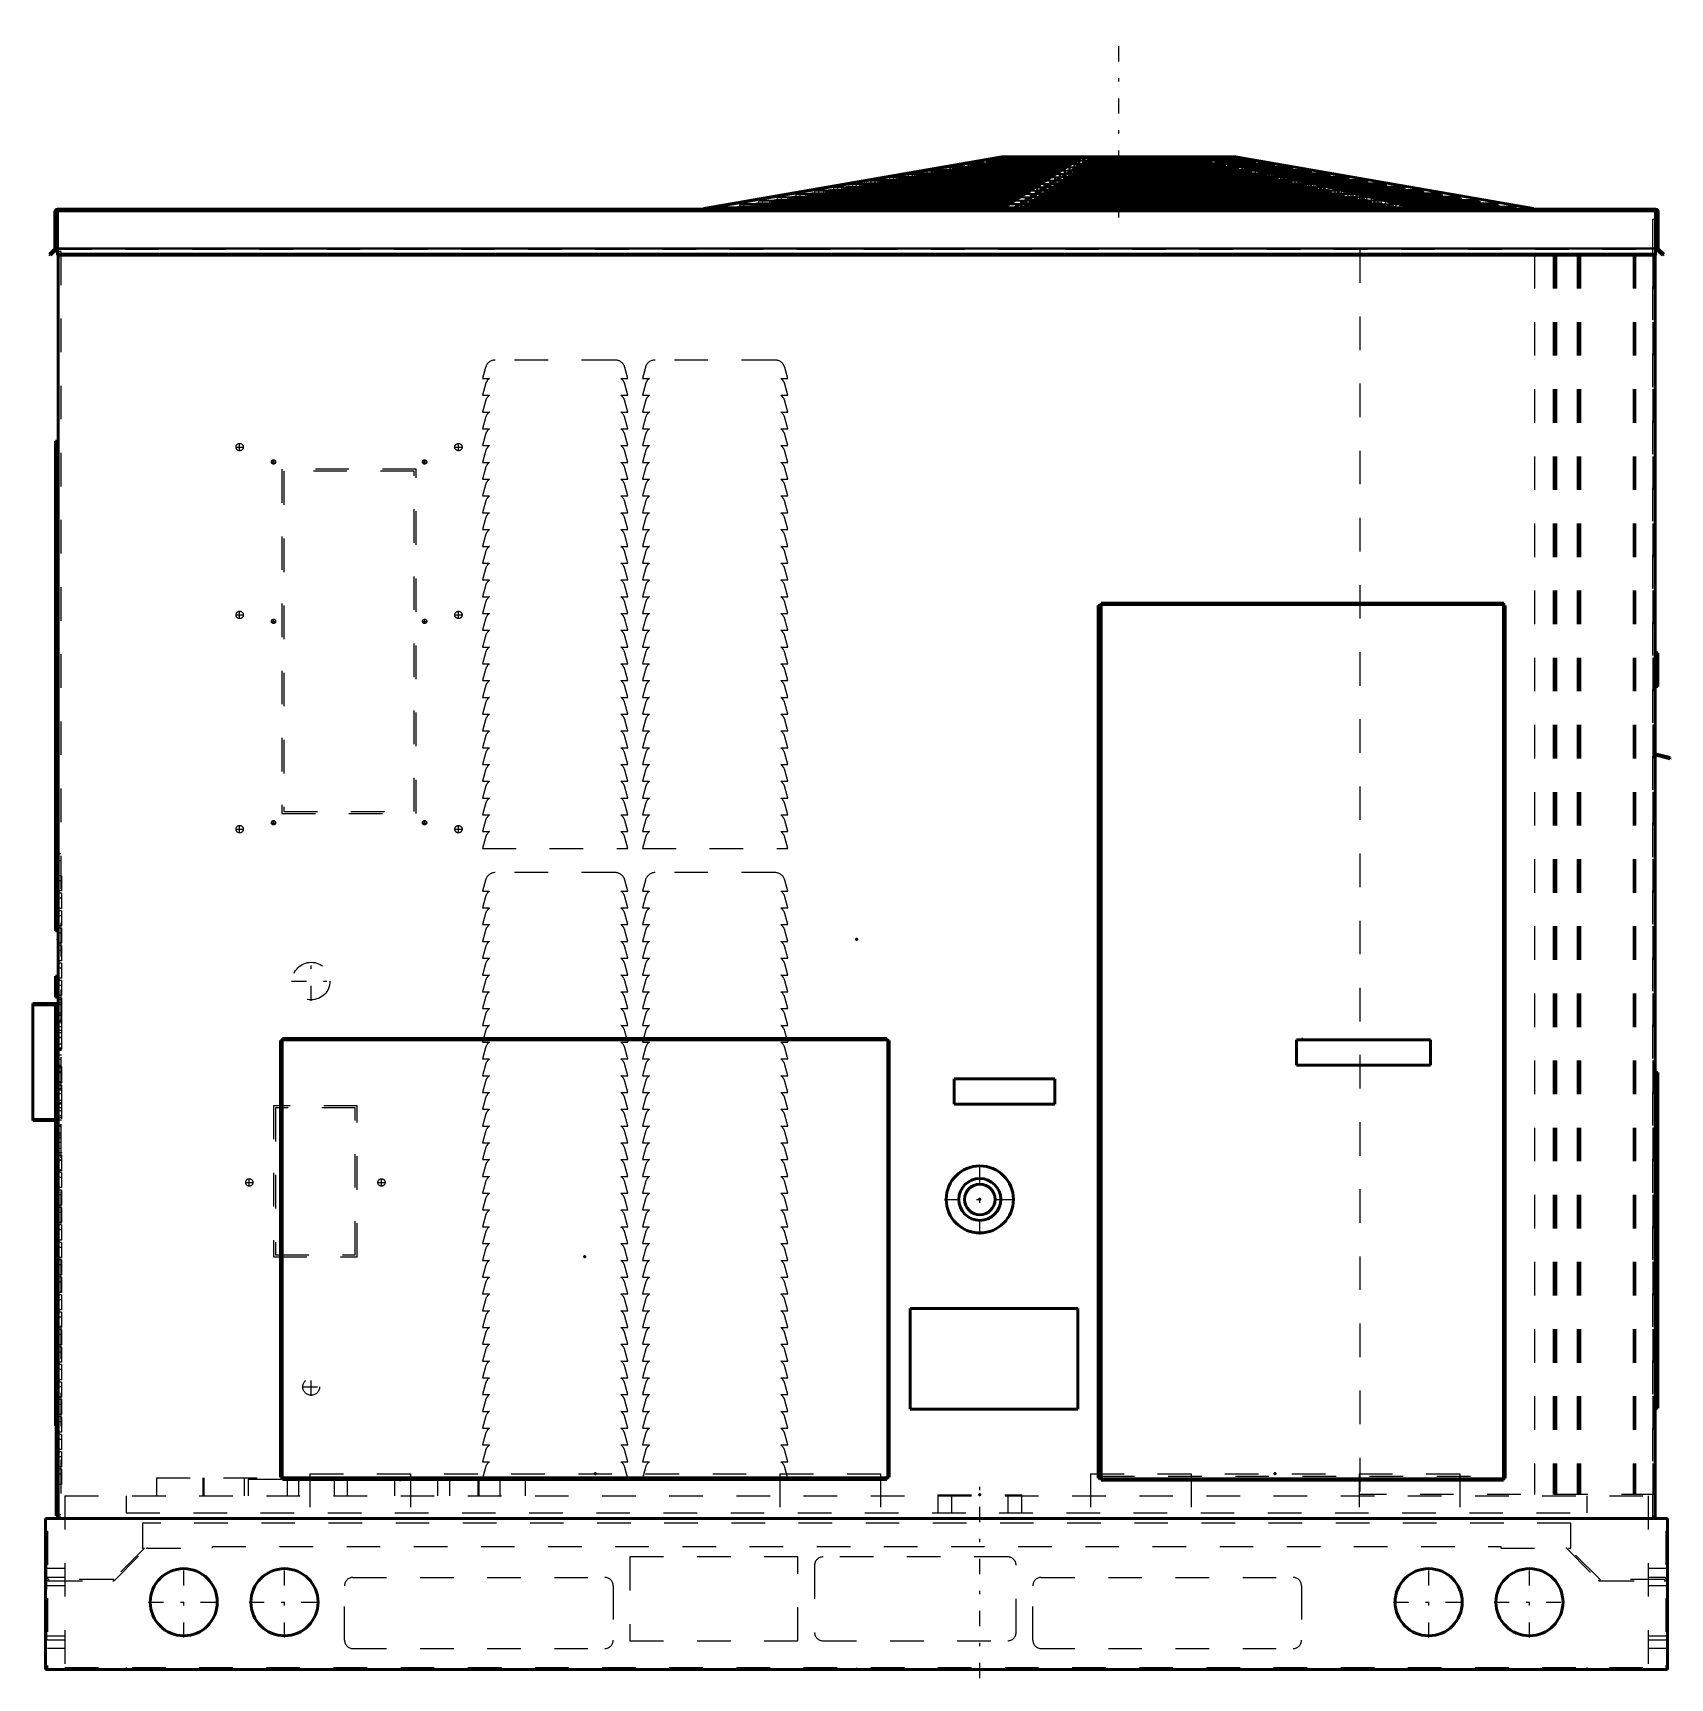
# Model space of a CAD drawing. Header units: inches. Extents: x -24.5 to 24.2, y -0.3 to 48.8.
import ezdxf

# ---------------------------------------------------------------- set-up
doc = ezdxf.new("R2010")
doc.units = ezdxf.units.IN
doc.header["$MEASUREMENT"] = 0
doc.linetypes.add('Center', pattern=[1.5, 0.45, -0.5, 0.05, -0.5])
doc.linetypes.add('Dashed', pattern=[2, 1, -1])
for name, color, linetype, lineweight in [('2d ConnectionPoints', 7, 'Continuous', 50), ('AM_0', 7, 'Continuous', 50), ('AM_4', 3, 'Continuous', 25), ('AM_7', 7, 'Center', 25), ('AM_9', 6, 'Dashed', 25)]:
    doc.layers.add(name, color=color, linetype=linetype, lineweight=lineweight)

msp = doc.modelspace()

# ---------------------------------------------------------------- linework, layer by layer
at = {"layer": '2d ConnectionPoints'}
for p in [(0, 43.5), (0, 43.5), (-23.781, 21.75), (0, 21.75), (0, 21.75), (23.781, 21.75), (13.276, 18.764), (3.67, 14), (-8.1, 12.292), (-7.782, 5.829), (12.463, 5.829), (3.67, 5.2), (0, 0)]:
    msp.add_point(p, dxfattribs=at)
at = {"layer": 'AM_0'}
for p, q in [((4.33, 45.058), (-4.546, 43.517)), ((-4.465, 43.517), (4.411, 45.058)), ((2.45, 44.651), (2.333, 44.63)), ((2.333, 44.63), (2.333, 44.552)), ((2.333, 44.63), (6.075, 44.63)), ((2.45, 44.651), (6.109, 44.651)), ((2.988, 44.751), (2.872, 44.729)), ((2.872, 44.729), (2.872, 44.651)), ((2.872, 44.729), (6.227, 44.729)), ((2.988, 44.751), (6.26, 44.751)), ((3.517, 44.848), (3.401, 44.827)), ((3.401, 44.827), (3.401, 44.751)), ((3.401, 44.827), (6.379, 44.827)), ((3.517, 44.848), (6.412, 44.848)), ((4.067, 44.95), (3.951, 44.928)), ((3.951, 44.928), (3.951, 44.848)), ((3.951, 44.928), (6.536, 44.928)), ((4.067, 44.95), (6.565, 44.95)), ((6.735, 45.058), (4.33, 45.058)), ((6.737, 45.058), (4.358, 43.517)), ((4.497, 45.029), (4.39, 45.009)), ((4.39, 45.009), (6.66, 45.009)), ((4.39, 45.009), (4.39, 44.95)), ((4.497, 45.029), (6.691, 45.029)), ((4.653, 45.058), (4.653, 45.029)), ((4.66, 43.517), (7.039, 45.058)), ((6.513, 44.651), (6.482, 44.63)), ((6.482, 44.63), (11.737, 44.63)), ((6.482, 44.63), (6.482, 44.552)), ((6.513, 44.651), (11.651, 44.651)), ((6.658, 44.751), (6.627, 44.729)), ((6.627, 44.729), (11.342, 44.729)), ((6.627, 44.729), (6.627, 44.651)), ((6.658, 44.751), (11.257, 44.751)), ((11.288, 45.058), (6.737, 45.058)), ((6.799, 44.848), (6.768, 44.827)), ((6.768, 44.827), (10.955, 44.827)), ((6.768, 44.827), (6.768, 44.751)), ((6.799, 44.848), (10.87, 44.848)), ((6.947, 44.95), (6.916, 44.928)), ((6.916, 44.928), (10.552, 44.928)), ((6.916, 44.928), (6.916, 44.848)), ((6.947, 44.95), (10.467, 44.95)), ((7.062, 45.029), (7.033, 45.009)), ((7.033, 45.009), (10.231, 45.009)), ((7.033, 45.009), (7.033, 44.95)), ((7.062, 45.029), (10.152, 45.029)), ((7.104, 45.058), (7.104, 45.029)), ((10.038, 45.058), (10.038, 45.029)), ((10.231, 45.009), (10.152, 45.029)), ((10.215, 45.058), (16.713, 43.517)), ((10.231, 45.009), (10.231, 44.95)), ((16.935, 43.517), (10.437, 45.058)), ((10.552, 44.928), (10.467, 44.95)), ((10.552, 44.928), (10.552, 44.848)), ((10.572, 45.029), (11.283, 45.029)), ((10.656, 45.009), (11.394, 45.009)), ((10.955, 44.827), (10.87, 44.848)), ((10.907, 44.95), (11.728, 44.95)), ((10.955, 44.827), (10.955, 44.751)), ((10.997, 44.928), (11.848, 44.928)), ((11.121, 45.029), (11.121, 45.058)), ((11.342, 44.729), (11.257, 44.751)), ((11.394, 45.009), (11.283, 45.029)), ((11.288, 45.058), (20.164, 43.517)), ((11.335, 44.848), (12.297, 44.848)), ((11.342, 44.729), (11.342, 44.651)), ((11.394, 44.95), (11.394, 45.009)), ((11.425, 44.827), (12.417, 44.827)), ((11.737, 44.63), (11.651, 44.651)), ((11.848, 44.928), (11.728, 44.95)), ((11.737, 44.63), (11.737, 44.552)), ((11.746, 44.751), (12.844, 44.751)), ((11.837, 44.729), (12.964, 44.729)), ((11.848, 44.848), (11.848, 44.928)), ((12.165, 44.651), (13.401, 44.651)), ((12.256, 44.63), (13.522, 44.63)), ((12.417, 44.827), (12.297, 44.848)), ((12.417, 44.751), (12.417, 44.827)), ((12.964, 44.729), (12.844, 44.751)), ((12.964, 44.651), (12.964, 44.729)), ((13.522, 44.63), (13.401, 44.651)), ((13.522, 44.552), (13.522, 44.63)), ((-0.245, 44.154), (-0.36, 44.132)), ((-0.36, 44.132), (-0.36, 44.054)), ((-0.36, 44.132), (5.306, 44.132)), ((-0.245, 44.154), (5.339, 44.154)), ((0.295, 44.253), (0.179, 44.232)), ((0.179, 44.232), (0.179, 44.154)), ((0.179, 44.232), (5.461, 44.232)), ((0.295, 44.253), (5.494, 44.253)), ((0.833, 44.353), (0.717, 44.331)), ((0.717, 44.331), (0.717, 44.253)), ((0.717, 44.331), (5.615, 44.331)), ((0.833, 44.353), (5.648, 44.353)), ((1.372, 44.452), (1.256, 44.431)), ((1.256, 44.431), (1.256, 44.353)), ((1.256, 44.431), (5.766, 44.431)), ((1.372, 44.452), (5.8, 44.452)), ((1.911, 44.552), (1.795, 44.53)), ((1.795, 44.53), (1.795, 44.452)), ((1.795, 44.53), (5.921, 44.53)), ((1.911, 44.552), (5.954, 44.552)), ((5.791, 44.154), (5.76, 44.132)), ((5.76, 44.132), (13.708, 44.132)), ((5.76, 44.132), (5.76, 44.054)), ((5.791, 44.154), (13.624, 44.154)), ((5.936, 44.253), (5.905, 44.232)), ((5.905, 44.232), (13.314, 44.232)), ((5.905, 44.232), (5.905, 44.154)), ((5.936, 44.253), (13.229, 44.253)), ((6.08, 44.353), (6.049, 44.331)), ((6.049, 44.331), (12.92, 44.331)), ((6.049, 44.331), (6.049, 44.253)), ((6.08, 44.353), (12.835, 44.353)), ((6.224, 44.452), (6.193, 44.431)), ((6.193, 44.431), (12.525, 44.431)), ((6.193, 44.431), (6.193, 44.353)), ((6.224, 44.452), (12.44, 44.452)), ((6.369, 44.552), (6.338, 44.53)), ((6.338, 44.53), (12.131, 44.53)), ((6.338, 44.53), (6.338, 44.452)), ((6.369, 44.552), (12.046, 44.552)), ((12.131, 44.53), (12.046, 44.552)), ((12.131, 44.53), (12.131, 44.452)), ((12.525, 44.431), (12.44, 44.452)), ((12.525, 44.431), (12.525, 44.353)), ((12.585, 44.552), (13.959, 44.552)), ((12.675, 44.53), (14.079, 44.53)), ((12.92, 44.331), (12.835, 44.353)), ((12.92, 44.331), (12.92, 44.253)), ((13.005, 44.452), (14.517, 44.452)), ((13.095, 44.431), (14.637, 44.431)), ((13.314, 44.232), (13.229, 44.253)), ((13.314, 44.232), (13.314, 44.154)), ((13.424, 44.353), (15.075, 44.353)), ((13.514, 44.331), (15.195, 44.331)), ((13.708, 44.132), (13.624, 44.154)), ((13.708, 44.132), (13.708, 44.054)), ((13.843, 44.253), (15.632, 44.253)), ((13.933, 44.232), (15.752, 44.232)), ((14.079, 44.53), (13.959, 44.552)), ((14.079, 44.452), (14.079, 44.53)), ((14.263, 44.154), (16.19, 44.154)), ((14.353, 44.132), (16.31, 44.132)), ((14.637, 44.431), (14.517, 44.452)), ((14.637, 44.353), (14.637, 44.431)), ((15.195, 44.331), (15.075, 44.353)), ((15.195, 44.253), (15.195, 44.331)), ((15.752, 44.232), (15.632, 44.253)), ((15.752, 44.154), (15.752, 44.232)), ((16.31, 44.132), (16.19, 44.154)), ((16.31, 44.054), (16.31, 44.132)), ((-2.949, 43.654), (-3.065, 43.633)), ((-3.065, 43.633), (-3.065, 43.557)), ((-3.065, 43.633), (4.534, 43.633)), ((-2.949, 43.654), (4.567, 43.654)), ((-2.399, 43.756), (-2.515, 43.734)), ((-2.515, 43.734), (-2.515, 43.654)), ((-2.515, 43.734), (4.692, 43.734)), ((-2.399, 43.756), (4.725, 43.756)), ((-1.861, 43.855), (-1.977, 43.834)), ((-1.977, 43.834), (-1.977, 43.756)), ((-1.977, 43.834), (4.846, 43.834)), ((-1.861, 43.855), (4.879, 43.855)), ((-1.322, 43.955), (-1.438, 43.933)), ((-1.438, 43.933), (-1.438, 43.855)), ((-1.438, 43.933), (5.001, 43.933)), ((-1.322, 43.955), (5.034, 43.955)), ((-0.784, 44.054), (-0.9, 44.033)), ((-0.9, 44.033), (-0.9, 43.955)), ((-0.9, 44.033), (5.152, 44.033)), ((-0.784, 44.054), (5.185, 44.054)), ((5.067, 43.654), (5.036, 43.633)), ((5.036, 43.633), (15.689, 43.633)), ((5.036, 43.633), (5.036, 43.557)), ((5.067, 43.654), (15.604, 43.654)), ((5.214, 43.756), (5.183, 43.734)), ((5.183, 43.734), (15.285, 43.734)), ((5.183, 43.734), (5.183, 43.654)), ((5.214, 43.756), (15.201, 43.756)), ((5.358, 43.855), (5.327, 43.834)), ((5.327, 43.834), (14.892, 43.834)), ((5.327, 43.834), (5.327, 43.756)), ((5.358, 43.855), (14.807, 43.855)), ((5.503, 43.955), (5.472, 43.933)), ((5.472, 43.933), (14.497, 43.933)), ((5.472, 43.933), (5.472, 43.855)), ((5.503, 43.955), (14.412, 43.955)), ((5.647, 44.054), (5.616, 44.033)), ((5.616, 44.033), (14.103, 44.033)), ((5.616, 44.033), (5.616, 43.955)), ((5.647, 44.054), (14.018, 44.054)), ((14.103, 44.033), (14.018, 44.054)), ((14.103, 44.033), (14.103, 43.955)), ((14.497, 43.933), (14.412, 43.955)), ((14.497, 43.933), (14.497, 43.855)), ((14.682, 44.054), (16.748, 44.054)), ((14.773, 44.033), (16.868, 44.033)), ((14.892, 43.834), (14.807, 43.855)), ((14.892, 43.834), (14.892, 43.756)), ((15.101, 43.955), (17.305, 43.955)), ((15.191, 43.933), (17.425, 43.933)), ((15.285, 43.734), (15.201, 43.756)), ((15.285, 43.734), (15.285, 43.654)), ((15.521, 43.855), (17.863, 43.855)), ((15.689, 43.633), (15.604, 43.654)), ((15.611, 43.834), (17.983, 43.834)), ((15.689, 43.633), (15.689, 43.557)), ((15.944, 43.756), (18.42, 43.756)), ((16.03, 43.734), (18.54, 43.734)), ((16.368, 43.654), (18.99, 43.654)), ((16.458, 43.633), (19.11, 43.633)), ((16.868, 44.033), (16.748, 44.054)), ((16.868, 43.955), (16.868, 44.033)), ((17.425, 43.933), (17.305, 43.955)), ((17.425, 43.855), (17.425, 43.933)), ((17.983, 43.834), (17.863, 43.855)), ((17.983, 43.756), (17.983, 43.834)), ((18.54, 43.734), (18.42, 43.756)), ((18.54, 43.654), (18.54, 43.734)), ((19.11, 43.633), (18.99, 43.654)), ((19.11, 43.557), (19.11, 43.633)), ((-23.878, 43.42), (-23.878, 42.336)), ((23.797, 43.5), (-23.797, 43.5)), ((-23.797, 43.5), (-23.797, 42.126)), ((-23.782, 43.5), (-23.782, 43.493)), ((23.782, 43.493), (-23.782, 43.493)), ((-4.546, 43.517), (-4.465, 43.517)), ((-4.546, 43.517), (-4.546, 43.5)), ((-4.465, 43.517), (-4.465, 43.5)), ((-3.478, 43.557), (-3.594, 43.535)), ((-3.594, 43.535), (-3.594, 43.5)), ((-3.594, 43.535), (4.386, 43.535)), ((-3.478, 43.557), (4.419, 43.557)), ((4.358, 43.517), (4.66, 43.517)), ((4.358, 43.517), (4.358, 43.5)), ((4.66, 43.517), (4.66, 43.5)), ((4.925, 43.557), (4.894, 43.535)), ((4.894, 43.535), (16.075, 43.535)), ((4.894, 43.535), (4.894, 43.5)), ((4.925, 43.557), (15.991, 43.557)), ((16.075, 43.535), (15.991, 43.557)), ((16.075, 43.535), (16.075, 43.5)), ((16.713, 43.517), (16.713, 43.5)), ((16.713, 43.517), (16.935, 43.517)), ((16.779, 43.557), (19.537, 43.557)), ((16.87, 43.535), (19.657, 43.535)), ((16.935, 43.517), (16.935, 43.5)), ((19.657, 43.535), (19.537, 43.557)), ((19.657, 43.5), (19.657, 43.535)), ((20.164, 43.517), (20.164, 43.5)), ((23.782, 43.5), (23.782, 43.493)), ((23.797, 43.5), (23.797, 42.126)), ((23.877, 42.336), (23.877, 43.42)), ((-23.887, 42.312), (-24.041, 42.159)), ((-24.041, 42.159), (-24.008, 42.126)), ((-24.008, 42.126), (-23.812, 42.322)), ((-23.812, 42.322), (-23.797, 42.322)), ((23.797, 42.159), (-23.797, 42.159)), ((23.797, 42.322), (23.812, 42.322)), ((23.812, 42.322), (24.008, 42.126)), ((24.041, 42.159), (23.887, 42.312)), ((24.008, 42.126), (24.041, 42.159)), ((23.797, 42.126), (-23.797, 42.126)), ((-23.782, 42.126), (-23.782, 4.49)), ((23.782, 42.126), (23.782, 4.49)), ((-23.861, 36.592), (-23.782, 36.592)), ((-23.861, 36.592), (-23.861, 22)), ((-23.861, 34.78), (-23.782, 34.78)), ((7.197, 31.691), (7.281, 31.691)), ((7.197, 31.691), (7.197, 5.699)), ((7.231, 31.691), (7.231, 5.699)), ((7.281, 31.762), (7.281, 5.632)), ((19.271, 31.762), (7.281, 31.762)), ((19.271, 31.728), (7.281, 31.728)), ((19.271, 31.762), (19.271, 5.632)), ((19.281, 31.757), (19.271, 31.757)), ((19.322, 31.691), (19.271, 31.691)), ((19.281, 31.691), (19.281, 31.757)), ((19.288, 31.691), (19.288, 5.699)), ((19.322, 31.691), (19.322, 5.699)), ((23.861, 30.28), (23.782, 30.28)), ((23.861, 30.28), (23.861, 29.28)), ((-23.861, 29), (-23.782, 29)), ((23.861, 29.28), (23.782, 29.28)), ((-23.861, 28), (-23.782, 28)), ((23.789, 27.242), (24.22, 27.127)), ((24.229, 27.16), (23.798, 27.275)), ((24.22, 27.127), (24.229, 27.16)), ((-23.861, 25.156), (-23.782, 25.156)), ((-23.861, 23.156), (-23.782, 23.156)), ((-23.782, 22), (-23.861, 22)), ((-23.861, 20.65), (-23.782, 20.65)), ((-23.861, 20.65), (-23.861, 20.02)), ((-24.532, 19.84), (-24.532, 16.348)), ((-24.532, 19.84), (-23.782, 19.84)), ((-23.861, 20.02), (-23.782, 20.02)), ((-23.782, 19.81), (-23.861, 19.81)), ((-23.861, 19.81), (-23.861, 7.25)), ((-17.1, 18.73), (-17.16, 18.73)), ((-17.16, 18.73), (-17.16, 5.73)), ((-17.126, 18.73), (-17.126, 5.73)), ((-17.1, 18.73), (-17.1, 18.79)), ((0.9, 18.79), (-17.1, 18.79)), ((0.9, 18.756), (-17.1, 18.756)), ((-17.093, 18.723), (-17.1, 18.73)), ((0.9, 18.723), (0.9, 18.79)), ((0.9, 18.73), (0.97, 18.73)), ((0.936, 18.73), (0.936, 5.73)), ((0.97, 18.73), (0.97, 5.73)), ((13.098, 18.75), (13.098, 18)), ((17.098, 18.75), (13.098, 18.75)), ((17.098, 18), (17.098, 18.75)), ((13.098, 18), (17.098, 18)), ((23.861, 17.781), (23.782, 17.781)), ((23.861, 17.781), (23.861, 7.781)), ((-23.861, 17.25), (-23.782, 17.25)), ((5.902, 17.592), (2.902, 17.592)), ((2.902, 17.592), (2.902, 16.842)), ((5.902, 16.842), (5.902, 17.592)), ((2.902, 16.842), (5.902, 16.842)), ((-24.532, 16.348), (-23.861, 16.348)), ((1.594, 10.75), (1.594, 7.75)), ((6.594, 10.75), (1.594, 10.75)), ((6.594, 7.75), (6.594, 10.75)), ((1.594, 7.75), (6.594, 7.75)), ((23.861, 7.781), (23.782, 7.781)), ((-23.861, 7.25), (-23.782, 7.25)), ((-23.841, 7.25), (-23.841, 4.569)), ((-17.093, 5.73), (-17.16, 5.73)), ((-17.1, 5.73), (-17.1, 5.66)), ((0.9, 5.694), (-17.1, 5.694)), ((0.9, 5.66), (-17.1, 5.66)), ((0.9, 5.73), (0.97, 5.73)), ((0.9, 5.73), (0.9, 5.66)), ((7.197, 5.699), (7.281, 5.699)), ((19.271, 5.666), (7.281, 5.666)), ((19.271, 5.632), (7.281, 5.632)), ((19.322, 5.699), (19.271, 5.699)), ((-24.155, 4.49), (-24.155, 0)), ((-24.155, 4.49), (24.155, 4.49)), ((-23.841, 4.569), (-23.782, 4.569)), ((24.155, 4.49), (24.155, 0)), ((-24.155, 0), (24.155, 0))]:
    msp.add_line(p, q, dxfattribs=at)
for centre, radius in [((3.67, 14), 1), ((3.67, 14), 0.625), ((3.67, 14), 0.455), ((-20.04, 2), 1), ((-17.04, 2), 1), ((17.04, 2), 1), ((20.04, 2), 1)]:
    msp.add_circle(centre, radius, dxfattribs=at)
for centre, radius, start, end in [((-23.797, 43.42), 0.08, 90, 180), ((23.797, 43.42), 0.08, 0, 90), ((-23.912, 42.336), 0.034, 315, 360), ((23.912, 42.336), 0.034, 180, 225), ((23.807, 27.308), 0.068, 247.9757, 255), ((23.807, 27.308), 0.034, 221.4096, 255)]:
    msp.add_arc(centre, radius, start, end, dxfattribs=at)
at = {"layer": 'AM_4'}
for p, q in [((23.797, 43.42), (-23.797, 43.42)), ((23.797, 42.336), (-23.797, 42.336)), ((23.797, 42.312), (-23.797, 42.312)), ((7.264, 31.691), (7.264, 5.699)), ((19.271, 31.695), (7.281, 31.695)), ((-23.861, 25.096), (-23.782, 25.096)), ((-23.861, 23.216), (-23.782, 23.216)), ((-23.782, 22.06), (-23.861, 22.06)), ((-24.532, 19.774), (-23.861, 19.774)), ((0.9, 18.723), (-17.093, 18.723)), ((-17.093, 18.723), (-17.093, 5.73)), ((0.903, 18.73), (0.903, 5.73)), ((-24.532, 16.414), (-23.861, 16.414)), ((0.9, 5.727), (-17.1, 5.727)), ((19.271, 5.699), (7.281, 5.699))]:
    msp.add_line(p, q, dxfattribs=at)
at = {"layer": 'AM_7'}
for p, q in [((7.809, 43.25), (7.809, 48.75)), ((-18.489, 36.412), (-18.261, 36.412)), ((-18.375, 36.298), (-18.375, 36.526)), ((-11.971, 36.412), (-11.743, 36.412)), ((-11.857, 36.298), (-11.857, 36.526)), ((-17.433, 35.97), (-17.299, 35.97)), ((-17.366, 35.903), (-17.366, 36.037)), ((-12.933, 35.97), (-12.799, 35.97)), ((-12.866, 35.903), (-12.866, 36.037)), ((-18.489, 31.412), (-18.261, 31.412)), ((-18.375, 31.298), (-18.375, 31.526)), ((-11.971, 31.412), (-11.743, 31.412)), ((-11.857, 31.298), (-11.857, 31.526)), ((-17.433, 31.22), (-17.299, 31.22)), ((-17.366, 31.153), (-17.366, 31.287)), ((-12.933, 31.22), (-12.799, 31.22)), ((-12.866, 31.153), (-12.866, 31.287)), ((-18.489, 25.028), (-18.261, 25.028)), ((-18.375, 24.914), (-18.375, 25.142)), ((-17.433, 25.22), (-17.299, 25.22)), ((-17.366, 25.153), (-17.366, 25.287)), ((-12.933, 25.22), (-12.799, 25.22)), ((-12.866, 25.153), (-12.866, 25.287)), ((-11.971, 25.028), (-11.743, 25.028)), ((-11.857, 24.914), (-11.857, 25.142)), ((-16.244, 19.917), (-16.244, 21.093)), ((-16.832, 20.505), (-15.656, 20.505)), ((3.67, 12.95), (3.67, 15.05)), ((-18.201, 14.505), (-17.973, 14.505)), ((-18.087, 14.391), (-18.087, 14.619)), ((-14.264, 14.505), (-14.036, 14.505)), ((-14.15, 14.391), (-14.15, 14.619)), ((2.62, 14), (4.72, 14)), ((-16.506, 8.415), (-15.982, 8.415)), ((-16.244, 8.152), (-16.244, 8.677)), ((3.67, -0.26), (3.67, 5.46)), ((-20.04, 0.95), (-20.04, 3.05)), ((-17.04, 0.95), (-17.04, 3.05)), ((17.04, 0.95), (17.04, 3.05)), ((20.04, 0.95), (20.04, 3.05)), ((-21.09, 2), (-18.99, 2)), ((-18.09, 2), (-15.99, 2)), ((15.99, 2), (18.09, 2)), ((18.99, 2), (21.09, 2))]:
    msp.add_line(p, q, dxfattribs=at)
at = {"layer": 'AM_9'}
for p, q in [((-1.317, 43.517), (5.181, 45.058)), ((5.403, 45.058), (-1.095, 43.517)), ((2.217, 44.651), (2.096, 44.63)), ((2.333, 44.63), (2.096, 44.63)), ((2.096, 44.63), (2.096, 43.5)), ((2.217, 44.651), (2.217, 43.5)), ((2.45, 44.651), (2.217, 44.651)), ((2.252, 44.63), (2.369, 44.651)), ((2.252, 44.63), (2.252, 43.5)), ((2.369, 44.651), (2.369, 43.5)), ((2.45, 44.651), (2.45, 43.5)), ((2.774, 44.751), (2.654, 44.729)), ((2.654, 44.729), (2.654, 43.5)), ((2.872, 44.729), (2.654, 44.729)), ((2.774, 44.751), (2.774, 43.5)), ((2.988, 44.751), (2.774, 44.751)), ((2.791, 44.729), (2.907, 44.751)), ((2.791, 44.729), (2.791, 43.5)), ((2.872, 44.651), (2.872, 43.5)), ((2.907, 44.751), (2.907, 43.5)), ((2.988, 44.751), (2.988, 43.5)), ((3.321, 44.848), (3.201, 44.827)), ((3.401, 44.827), (3.201, 44.827)), ((3.201, 44.827), (3.201, 43.5)), ((3.32, 44.827), (3.436, 44.848)), ((3.32, 44.827), (3.32, 43.5)), ((3.321, 44.848), (3.321, 43.5)), ((3.517, 44.848), (3.321, 44.848)), ((3.401, 44.751), (3.401, 43.5)), ((3.436, 44.848), (3.436, 43.5)), ((3.517, 44.848), (3.517, 43.5)), ((3.746, 44.651), (3.66, 44.63)), ((3.66, 44.63), (3.66, 43.5)), ((3.746, 44.651), (3.746, 43.5)), ((3.89, 44.95), (3.77, 44.928)), ((3.951, 44.928), (3.77, 44.928)), ((3.77, 44.928), (3.77, 43.5)), ((3.87, 44.928), (3.986, 44.95)), ((3.87, 44.928), (3.87, 43.5)), ((3.881, 44.63), (3.967, 44.651)), ((3.881, 44.63), (3.881, 43.5)), ((3.89, 44.95), (3.89, 43.5)), ((4.067, 44.95), (3.89, 44.95)), ((3.951, 44.848), (3.951, 43.5)), ((3.967, 44.651), (3.967, 43.5)), ((3.986, 44.95), (3.986, 43.5)), ((4.14, 44.751), (4.055, 44.729)), ((4.055, 44.729), (4.055, 43.5)), ((4.067, 44.95), (4.067, 43.5)), ((4.14, 44.751), (4.14, 43.5)), ((4.335, 45.029), (4.224, 45.009)), ((4.224, 45.009), (4.224, 43.5)), ((4.39, 45.009), (4.224, 45.009)), ((4.276, 44.729), (4.361, 44.751)), ((4.276, 44.729), (4.276, 43.5)), ((4.309, 45.009), (4.416, 45.029)), ((4.309, 45.009), (4.309, 43.5)), ((4.335, 45.029), (4.335, 43.5)), ((4.496, 45.029), (4.335, 45.029)), ((4.361, 44.751), (4.361, 43.5)), ((4.39, 44.95), (4.39, 43.5)), ((4.416, 45.029), (4.416, 43.5)), ((4.527, 44.848), (4.442, 44.827)), ((4.442, 44.827), (4.442, 43.5)), ((4.496, 45.058), (4.496, 43.5)), ((4.497, 45.029), (4.497, 43.5)), ((4.527, 44.848), (4.527, 43.5)), ((4.572, 45.058), (4.572, 43.5)), ((4.653, 45.029), (4.653, 43.5)), ((4.663, 44.827), (4.748, 44.848)), ((4.663, 44.827), (4.663, 43.5)), ((4.742, 45.058), (4.742, 44.716)), ((4.742, 44.716), (5.988, 44.716)), ((4.748, 44.848), (4.748, 43.5)), ((4.844, 44.558), (4.844, 45.058)), ((4.929, 44.95), (4.844, 44.928)), ((4.844, 44.928), (4.844, 43.5)), ((4.868, 44.558), (4.868, 45.058)), ((4.905, 44.558), (4.905, 45.058)), ((4.928, 44.558), (4.928, 45.058)), ((4.929, 44.95), (4.929, 43.5)), ((5.066, 44.928), (5.151, 44.95)), ((5.066, 44.928), (5.066, 43.5)), ((5.117, 44.716), (5.117, 45.058)), ((5.151, 44.95), (5.151, 43.5)), ((5.244, 45.029), (5.166, 45.009)), ((5.166, 45.009), (5.166, 43.5)), ((5.244, 45.029), (5.244, 43.5)), ((5.359, 45.058), (5.359, 43.5)), ((5.387, 45.009), (5.466, 45.029)), ((5.387, 45.009), (5.387, 43.5)), ((5.466, 45.029), (5.466, 43.5)), ((5.58, 45.058), (5.58, 43.5)), ((5.613, 44.716), (5.613, 45.058)), ((5.988, 44.716), (5.988, 45.058)), ((6.482, 44.63), (6.075, 44.63)), ((6.513, 44.651), (6.109, 44.651)), ((6.18, 44.63), (6.211, 44.651)), ((6.18, 44.63), (6.18, 43.5)), ((6.211, 44.651), (6.211, 43.5)), ((6.627, 44.729), (6.227, 44.729)), ((6.658, 44.751), (6.26, 44.751)), ((6.324, 44.729), (6.355, 44.751)), ((6.324, 44.729), (6.324, 43.5)), ((6.355, 44.751), (6.355, 43.5)), ((6.768, 44.827), (6.379, 44.827)), ((6.799, 44.848), (6.412, 44.848)), ((6.466, 44.827), (6.497, 44.848)), ((6.466, 44.827), (6.466, 43.5)), ((6.495, 44.558), (6.495, 45.058)), ((6.497, 44.848), (6.497, 43.5)), ((6.506, 44.558), (6.506, 45.058)), ((6.513, 44.651), (6.513, 43.5)), ((6.916, 44.928), (6.536, 44.928)), ((6.555, 44.558), (6.555, 45.058)), ((6.565, 44.558), (6.565, 45.058)), ((6.947, 44.95), (6.565, 44.95)), ((6.613, 44.928), (6.644, 44.95)), ((6.613, 44.928), (6.613, 43.5)), ((6.627, 44.651), (6.627, 43.5)), ((6.644, 44.95), (6.644, 43.5)), ((6.658, 44.751), (6.658, 43.5)), ((7.033, 45.009), (6.66, 45.009)), ((7.062, 45.029), (6.691, 45.029)), ((6.731, 45.009), (6.76, 45.029)), ((6.731, 45.009), (6.731, 43.5)), ((6.76, 45.029), (6.76, 43.5)), ((6.768, 44.751), (6.768, 43.5)), ((6.799, 44.848), (6.799, 43.5)), ((6.801, 45.058), (6.801, 43.5)), ((6.916, 44.848), (6.916, 43.5)), ((6.947, 44.95), (6.947, 43.5)), ((7.033, 44.95), (7.033, 43.5)), ((7.062, 45.029), (7.062, 43.5)), ((7.076, 44.558), (7.076, 45.058)), ((7.091, 44.558), (7.091, 45.058)), ((7.104, 45.029), (7.104, 43.5)), ((7.179, 44.558), (7.179, 45.058)), ((7.192, 44.558), (7.192, 45.058)), ((7.434, 44.716), (7.434, 45.058)), ((7.434, 44.716), (8.184, 44.716)), ((7.484, 44.558), (7.484, 45.058)), ((7.499, 44.558), (7.499, 45.058)), ((7.53, 44.558), (7.53, 45.058)), ((7.542, 44.558), (7.542, 45.058)), ((8.076, 44.558), (8.076, 45.058)), ((8.088, 44.558), (8.088, 45.058)), ((8.119, 44.558), (8.119, 45.058)), ((8.134, 44.558), (8.134, 45.058)), ((8.184, 44.716), (8.184, 45.058)), ((8.426, 44.558), (8.426, 45.058)), ((8.439, 44.558), (8.439, 45.058)), ((8.514, 45.058), (8.514, 43.5)), ((8.527, 44.558), (8.527, 45.058)), ((8.542, 44.558), (8.542, 45.058)), ((8.556, 45.029), (8.585, 45.009)), ((8.556, 45.029), (8.556, 43.5)), ((10.958, 43.517), (8.579, 45.058)), ((8.585, 45.009), (8.585, 43.5)), ((8.671, 44.95), (8.702, 44.928)), ((8.671, 44.95), (8.671, 43.5)), ((8.702, 44.928), (8.702, 43.5)), ((8.817, 45.058), (8.817, 43.5)), ((8.819, 44.848), (8.85, 44.827)), ((8.819, 44.848), (8.819, 43.5)), ((8.85, 44.827), (8.85, 43.5)), ((8.887, 45.009), (8.858, 45.029)), ((8.858, 45.029), (8.858, 43.5)), ((8.881, 45.058), (11.26, 43.517)), ((8.887, 45.009), (8.887, 43.5)), ((8.96, 44.751), (8.96, 43.5)), ((8.96, 44.751), (8.991, 44.729)), ((9.005, 44.928), (8.974, 44.95)), ((8.974, 44.95), (8.974, 43.5)), ((8.991, 44.729), (8.991, 43.5)), ((9.005, 44.928), (9.005, 43.5)), ((9.053, 44.558), (9.053, 45.058)), ((9.063, 44.558), (9.063, 45.058)), ((9.105, 44.651), (9.136, 44.63)), ((9.105, 44.651), (9.105, 43.5)), ((9.112, 44.558), (9.112, 45.058)), ((9.152, 44.827), (9.121, 44.848)), ((9.121, 44.848), (9.121, 43.5)), ((9.123, 44.558), (9.123, 45.058)), ((9.136, 44.63), (9.136, 43.5)), ((9.152, 44.827), (9.152, 43.5)), ((9.294, 44.729), (9.263, 44.751)), ((9.263, 44.751), (9.263, 43.5)), ((9.294, 44.729), (9.294, 43.5)), ((9.438, 44.63), (9.407, 44.651)), ((9.407, 44.651), (9.407, 43.5)), ((9.438, 44.63), (9.438, 43.5)), ((9.63, 45.058), (9.63, 44.716)), ((9.63, 44.716), (10.876, 44.716)), ((10.005, 44.716), (10.005, 45.058)), ((10.038, 45.029), (10.038, 43.5)), ((10.572, 45.029), (10.152, 45.029)), ((10.152, 45.029), (10.152, 43.5)), ((10.656, 45.009), (10.231, 45.009)), ((10.231, 44.95), (10.231, 43.5)), ((10.259, 45.058), (10.259, 43.5)), ((10.374, 45.029), (10.374, 43.5)), ((10.374, 45.029), (10.452, 45.009)), ((10.452, 45.009), (10.452, 43.5)), ((10.907, 44.95), (10.467, 44.95)), ((10.467, 44.95), (10.467, 43.5)), ((10.501, 44.716), (10.501, 45.058)), ((10.552, 44.848), (10.551, 43.5)), ((10.997, 44.928), (10.552, 44.928)), ((10.689, 44.95), (10.689, 43.5)), ((10.689, 44.95), (10.774, 44.928)), ((10.69, 44.558), (10.69, 45.058)), ((10.713, 44.558), (10.713, 45.058)), ((10.75, 44.558), (10.75, 45.058)), ((10.774, 44.558), (10.774, 45.058)), ((10.774, 44.928), (10.774, 43.5)), ((11.335, 44.848), (10.87, 44.848)), ((10.87, 44.848), (10.87, 43.5)), ((10.876, 44.716), (10.876, 45.058)), ((11.425, 44.827), (10.955, 44.827)), ((10.955, 44.751), (10.955, 43.5)), ((10.965, 45.058), (10.965, 43.5)), ((11.046, 45.058), (11.046, 43.5)), ((11.091, 44.848), (11.091, 43.5)), ((11.091, 44.848), (11.176, 44.827)), ((11.121, 45.029), (11.228, 45.009)), ((11.121, 45.029), (11.121, 43.5)), ((11.121, 43.5), (11.121, 45.029)), ((11.176, 44.827), (11.176, 43.5)), ((11.202, 45.029), (11.202, 43.5)), ((11.309, 45.009), (11.202, 45.029)), ((20.083, 43.517), (11.207, 45.058)), ((11.228, 45.009), (11.228, 43.5)), ((11.257, 44.751), (11.746, 44.751)), ((11.257, 44.751), (11.257, 43.5)), ((11.283, 43.5), (11.283, 45.029)), ((11.309, 45.009), (11.309, 43.5)), ((11.837, 44.729), (11.342, 44.729)), ((11.342, 44.651), (11.342, 43.5)), ((11.394, 43.5), (11.394, 44.95)), ((11.478, 44.751), (11.478, 43.5)), ((11.478, 44.751), (11.563, 44.729)), ((11.551, 44.95), (11.667, 44.928)), ((11.551, 44.95), (11.551, 43.5)), ((11.563, 44.729), (11.563, 43.5)), ((11.632, 44.95), (11.632, 43.5)), ((11.748, 44.928), (11.632, 44.95)), ((11.651, 44.651), (12.165, 44.651)), ((11.651, 44.651), (11.651, 43.5)), ((11.667, 44.928), (11.667, 43.5)), ((11.728, 43.5), (11.728, 44.95)), ((12.256, 44.63), (11.737, 44.63)), ((11.748, 44.928), (11.748, 43.5)), ((11.848, 43.5), (11.848, 44.848)), ((11.872, 44.651), (11.872, 43.5)), ((11.872, 44.651), (11.958, 44.63)), ((11.958, 44.63), (11.958, 43.5)), ((12.101, 44.848), (12.101, 43.5)), ((12.101, 44.848), (12.217, 44.827)), ((12.182, 44.848), (12.182, 43.5)), ((12.298, 44.827), (12.182, 44.848)), ((12.217, 44.827), (12.217, 43.5)), ((12.297, 43.5), (12.297, 44.848)), ((12.298, 44.827), (12.298, 43.5)), ((12.417, 43.5), (12.417, 44.751)), ((12.63, 44.751), (12.63, 43.5)), ((12.63, 44.751), (12.746, 44.729)), ((12.711, 44.751), (12.711, 43.5)), ((12.827, 44.729), (12.711, 44.751)), ((12.746, 44.729), (12.746, 43.5)), ((12.827, 44.729), (12.827, 43.5)), ((12.844, 43.5), (12.844, 44.751)), ((12.964, 43.5), (12.964, 44.651)), ((13.168, 44.651), (13.168, 43.5)), ((13.168, 44.651), (13.285, 44.63)), ((13.249, 44.651), (13.249, 43.5)), ((13.366, 44.63), (13.249, 44.651)), ((13.285, 44.63), (13.285, 43.5)), ((13.366, 44.63), (13.366, 43.5)), ((13.401, 43.5), (13.401, 44.651)), ((-0.572, 44.154), (-0.692, 44.132)), ((-0.692, 44.132), (-0.692, 43.5)), ((-0.36, 44.132), (-0.692, 44.132)), ((-0.572, 44.154), (-0.572, 43.5)), ((-0.245, 44.154), (-0.572, 44.154)), ((-0.441, 44.132), (-0.326, 44.154)), ((-0.441, 44.132), (-0.441, 43.5)), ((-0.326, 44.154), (-0.326, 43.5)), ((-0.245, 44.154), (-0.245, 43.5)), ((-0.014, 44.253), (-0.134, 44.232)), ((0.179, 44.232), (-0.134, 44.232)), ((-0.134, 44.232), (-0.134, 43.5)), ((-0.014, 44.253), (-0.014, 43.5)), ((0.295, 44.253), (-0.014, 44.253)), ((0.098, 44.232), (0.214, 44.253)), ((0.098, 44.232), (0.098, 43.5)), ((0.179, 44.154), (0.179, 43.5)), ((0.214, 44.253), (0.214, 43.5)), ((0.295, 44.253), (0.295, 43.5)), ((0.543, 44.353), (0.423, 44.331)), ((0.423, 44.331), (0.423, 43.5)), ((0.717, 44.331), (0.423, 44.331)), ((0.543, 44.353), (0.543, 43.5)), ((0.833, 44.353), (0.543, 44.353)), ((0.636, 44.331), (0.752, 44.353)), ((0.636, 44.331), (0.636, 43.5)), ((0.717, 44.253), (0.717, 43.5)), ((0.752, 44.353), (0.752, 43.5)), ((0.833, 44.353), (0.833, 43.5)), ((1.101, 44.452), (0.981, 44.431)), ((1.256, 44.431), (0.981, 44.431)), ((0.981, 44.431), (0.981, 43.5)), ((1.101, 44.452), (1.101, 43.5)), ((1.372, 44.452), (1.101, 44.452)), ((1.175, 44.431), (1.291, 44.452)), ((1.175, 44.431), (1.175, 43.5)), ((1.256, 44.353), (1.256, 43.5)), ((1.291, 44.452), (1.291, 43.5)), ((1.372, 44.452), (1.372, 43.5)), ((1.659, 44.552), (1.539, 44.53)), ((1.539, 44.53), (1.539, 43.5)), ((1.795, 44.53), (1.539, 44.53)), ((1.659, 44.552), (1.659, 43.5)), ((1.911, 44.552), (1.659, 44.552)), ((1.773, 44.154), (1.688, 44.132)), ((1.688, 44.132), (1.688, 43.5)), ((1.714, 44.53), (1.83, 44.552)), ((1.714, 44.53), (1.714, 43.5)), ((1.773, 44.154), (1.773, 43.5)), ((1.795, 44.452), (1.795, 43.5)), ((1.83, 44.552), (1.83, 43.5)), ((1.91, 44.132), (1.994, 44.154)), ((1.91, 44.132), (1.91, 43.5)), ((1.911, 44.552), (1.911, 43.5)), ((1.994, 44.154), (1.994, 43.5)), ((2.168, 44.253), (2.083, 44.232)), ((2.083, 44.232), (2.083, 43.5)), ((2.168, 44.253), (2.168, 43.5)), ((2.304, 44.232), (2.389, 44.253)), ((2.304, 44.232), (2.304, 43.5)), ((2.333, 44.552), (2.333, 43.5)), ((2.389, 44.253), (2.389, 43.5)), ((2.562, 44.353), (2.477, 44.331)), ((2.477, 44.331), (2.477, 43.5)), ((2.562, 44.353), (2.562, 43.5)), ((2.698, 44.331), (2.783, 44.353)), ((2.698, 44.331), (2.698, 43.5)), ((2.783, 44.353), (2.783, 43.5)), ((2.956, 44.452), (2.871, 44.431)), ((2.871, 44.431), (2.871, 43.5)), ((2.956, 44.452), (2.956, 43.5)), ((3.093, 44.431), (3.178, 44.452)), ((3.093, 44.431), (3.093, 43.5)), ((3.178, 44.452), (3.178, 43.5)), ((3.351, 44.552), (3.266, 44.53)), ((3.266, 44.53), (3.266, 43.5)), ((3.351, 44.552), (3.351, 43.5)), ((3.487, 44.53), (3.572, 44.552)), ((3.487, 44.53), (3.487, 43.5)), ((3.572, 44.552), (3.572, 43.5)), ((4.844, 44.558), (7.542, 44.558)), ((5.76, 44.132), (5.306, 44.132)), ((5.791, 44.154), (5.339, 44.154)), ((5.458, 44.132), (5.489, 44.154)), ((5.458, 44.132), (5.458, 43.5)), ((5.905, 44.232), (5.461, 44.232)), ((5.489, 44.154), (5.489, 43.5)), ((5.936, 44.253), (5.494, 44.253)), ((5.602, 44.232), (5.633, 44.253)), ((5.602, 44.232), (5.602, 43.5)), ((6.049, 44.331), (5.615, 44.331)), ((5.633, 44.253), (5.633, 43.5)), ((6.08, 44.353), (5.648, 44.353)), ((5.747, 44.331), (5.778, 44.353)), ((5.747, 44.331), (5.747, 43.5)), ((6.193, 44.431), (5.766, 44.431)), ((5.778, 44.353), (5.778, 43.5)), ((5.791, 44.154), (5.791, 43.5)), ((6.224, 44.452), (5.8, 44.452)), ((5.891, 44.431), (5.922, 44.452)), ((5.891, 44.431), (5.891, 43.5)), ((5.905, 44.154), (5.905, 43.5)), ((6.338, 44.53), (5.921, 44.53)), ((5.922, 44.452), (5.922, 43.5)), ((5.936, 44.253), (5.936, 43.5)), ((6.369, 44.552), (5.954, 44.552)), ((6.036, 44.53), (6.067, 44.552)), ((6.036, 44.53), (6.036, 43.5)), ((6.049, 44.253), (6.049, 43.5)), ((6.067, 44.552), (6.067, 43.5)), ((6.08, 44.353), (6.08, 43.5)), ((6.193, 44.353), (6.193, 43.5)), ((6.224, 44.452), (6.224, 43.5)), ((6.338, 44.452), (6.338, 43.5)), ((6.369, 44.552), (6.369, 43.5)), ((6.482, 44.552), (6.482, 43.5)), ((8.076, 44.558), (10.774, 44.558)), ((9.249, 44.552), (9.249, 43.5)), ((9.249, 44.552), (9.28, 44.53)), ((9.28, 44.53), (9.28, 43.5)), ((9.394, 44.452), (9.394, 43.5)), ((9.394, 44.452), (9.425, 44.431)), ((9.425, 44.431), (9.425, 43.5)), ((9.538, 44.353), (9.569, 44.331)), ((9.538, 44.353), (9.538, 43.5)), ((9.582, 44.53), (9.551, 44.552)), ((9.551, 44.552), (9.551, 43.5)), ((9.569, 44.331), (9.569, 43.5)), ((9.582, 44.53), (9.582, 43.5)), ((9.682, 44.253), (9.682, 43.5)), ((9.682, 44.253), (9.713, 44.232)), ((9.727, 44.431), (9.696, 44.452)), ((9.696, 44.452), (9.696, 43.5)), ((9.713, 44.232), (9.713, 43.5)), ((9.727, 44.431), (9.727, 43.5)), ((9.827, 44.154), (9.827, 43.5)), ((9.827, 44.154), (9.858, 44.132)), ((9.871, 44.331), (9.84, 44.353)), ((9.84, 44.353), (9.84, 43.5)), ((9.858, 44.132), (9.858, 43.5)), ((9.871, 44.331), (9.871, 43.5)), ((10.016, 44.232), (9.985, 44.253)), ((9.985, 44.253), (9.985, 43.5)), ((10.016, 44.232), (10.016, 43.5)), ((10.16, 44.132), (10.129, 44.154)), ((10.129, 44.154), (10.129, 43.5)), ((10.16, 44.132), (10.16, 43.5)), ((11.737, 44.552), (11.737, 43.5)), ((12.585, 44.552), (12.046, 44.552)), ((12.046, 44.552), (12.046, 43.5)), ((12.675, 44.53), (12.131, 44.53)), ((12.131, 44.452), (12.131, 43.5)), ((12.267, 44.552), (12.267, 43.5)), ((12.267, 44.552), (12.352, 44.53)), ((12.352, 44.53), (12.352, 43.5)), ((13.005, 44.452), (12.44, 44.452)), ((12.44, 44.452), (12.44, 43.5)), ((13.095, 44.431), (12.525, 44.431)), ((12.525, 44.353), (12.525, 43.5)), ((12.662, 44.452), (12.662, 43.5)), ((12.662, 44.452), (12.747, 44.431)), ((12.747, 44.431), (12.747, 43.5)), ((12.835, 44.353), (13.424, 44.353)), ((12.835, 44.353), (12.835, 43.5)), ((13.514, 44.331), (12.92, 44.331)), ((12.92, 44.253), (12.92, 43.5)), ((13.056, 44.353), (13.056, 43.5)), ((13.056, 44.353), (13.141, 44.331)), ((13.141, 44.331), (13.141, 43.5)), ((13.843, 44.253), (13.229, 44.253)), ((13.229, 44.253), (13.229, 43.5)), ((13.933, 44.232), (13.314, 44.232)), ((13.314, 44.154), (13.314, 43.5)), ((13.45, 44.253), (13.45, 43.5)), ((13.45, 44.253), (13.535, 44.232)), ((13.522, 43.5), (13.522, 44.552)), ((13.535, 44.232), (13.535, 43.5)), ((14.263, 44.154), (13.624, 44.154)), ((13.624, 44.154), (13.624, 43.5)), ((13.707, 44.552), (13.823, 44.53)), ((13.707, 44.552), (13.707, 43.5)), ((14.353, 44.132), (13.708, 44.132)), ((13.788, 44.552), (13.788, 43.5)), ((13.904, 44.53), (13.788, 44.552)), ((13.823, 44.53), (13.823, 43.5)), ((13.845, 44.154), (13.845, 43.5)), ((13.845, 44.154), (13.93, 44.132)), ((13.904, 44.53), (13.904, 43.5)), ((13.93, 44.132), (13.93, 43.5)), ((13.959, 43.5), (13.959, 44.552)), ((14.079, 43.5), (14.079, 44.452)), ((14.246, 44.452), (14.362, 44.431)), ((14.246, 44.452), (14.246, 43.5)), ((14.327, 44.452), (14.327, 43.5)), ((14.443, 44.431), (14.327, 44.452)), ((14.362, 44.431), (14.362, 43.5)), ((14.443, 44.431), (14.443, 43.5)), ((14.517, 43.5), (14.517, 44.452)), ((14.637, 43.5), (14.637, 44.353)), ((14.785, 44.353), (14.901, 44.331)), ((14.785, 44.353), (14.785, 43.5)), ((14.866, 44.353), (14.866, 43.5)), ((14.982, 44.331), (14.866, 44.353)), ((14.901, 44.331), (14.901, 43.5)), ((14.982, 44.331), (14.982, 43.5)), ((15.075, 43.5), (15.075, 44.353)), ((15.195, 43.5), (15.195, 44.253)), ((15.323, 44.253), (15.323, 43.5)), ((15.323, 44.253), (15.439, 44.232)), ((15.404, 44.253), (15.404, 43.5)), ((15.52, 44.232), (15.404, 44.253)), ((15.439, 44.232), (15.439, 43.5)), ((15.52, 44.232), (15.52, 43.5)), ((15.632, 43.5), (15.632, 44.253)), ((15.752, 43.5), (15.752, 44.154)), ((15.863, 44.154), (15.863, 43.5)), ((15.863, 44.154), (15.978, 44.132)), ((15.944, 44.154), (15.944, 43.5)), ((16.059, 44.132), (15.944, 44.154)), ((15.978, 44.132), (15.978, 43.5)), ((16.059, 44.132), (16.059, 43.5)), ((16.19, 43.5), (16.19, 44.154)), ((-3.372, 43.654), (-3.492, 43.633)), ((-3.065, 43.633), (-3.492, 43.633)), ((-3.492, 43.633), (-3.492, 43.5)), ((-3.372, 43.654), (-3.372, 43.5)), ((-2.949, 43.654), (-3.372, 43.654)), ((-3.146, 43.633), (-3.03, 43.654)), ((-3.146, 43.633), (-3.146, 43.5)), ((-3.03, 43.654), (-3.03, 43.5)), ((-2.949, 43.654), (-2.949, 43.5)), ((-2.802, 43.756), (-2.922, 43.734)), ((-2.922, 43.734), (-2.922, 43.5)), ((-2.515, 43.734), (-2.922, 43.734)), ((-2.802, 43.756), (-2.802, 43.5)), ((-2.399, 43.756), (-2.802, 43.756)), ((-2.596, 43.734), (-2.48, 43.756)), ((-2.596, 43.734), (-2.596, 43.5)), ((-2.515, 43.654), (-2.515, 43.5)), ((-2.48, 43.756), (-2.48, 43.5)), ((-2.399, 43.756), (-2.399, 43.5)), ((-2.245, 43.855), (-2.365, 43.834)), ((-2.365, 43.834), (-2.365, 43.5)), ((-1.977, 43.834), (-2.365, 43.834)), ((-2.245, 43.855), (-2.245, 43.5)), ((-1.861, 43.855), (-2.245, 43.855)), ((-2.058, 43.834), (-1.942, 43.855)), ((-2.058, 43.834), (-2.058, 43.5)), ((-1.977, 43.756), (-1.977, 43.5)), ((-1.942, 43.855), (-1.942, 43.5)), ((-1.861, 43.855), (-1.861, 43.5)), ((-1.687, 43.955), (-1.807, 43.933)), ((-1.438, 43.933), (-1.807, 43.933)), ((-1.807, 43.933), (-1.807, 43.5)), ((-1.687, 43.955), (-1.687, 43.5)), ((-1.322, 43.955), (-1.687, 43.955)), ((-1.519, 43.933), (-1.403, 43.955)), ((-1.519, 43.933), (-1.519, 43.5)), ((-1.438, 43.855), (-1.438, 43.5)), ((-1.403, 43.955), (-1.403, 43.5)), ((-1.322, 43.955), (-1.322, 43.5)), ((-1.13, 44.054), (-1.25, 44.033)), ((-1.25, 44.033), (-1.25, 43.5)), ((-0.9, 44.033), (-1.25, 44.033)), ((-1.13, 44.054), (-1.13, 43.5)), ((-0.784, 44.054), (-1.13, 44.054)), ((-0.981, 44.033), (-0.865, 44.054)), ((-0.981, 44.033), (-0.981, 43.5)), ((-0.9, 43.955), (-0.9, 43.5)), ((-0.865, 44.054), (-0.865, 43.5)), ((-0.784, 44.054), (-0.784, 43.5)), ((-0.36, 44.054), (-0.36, 43.5)), ((-0.207, 43.654), (-0.292, 43.633)), ((-0.292, 43.633), (-0.292, 43.5)), ((-0.207, 43.654), (-0.207, 43.5)), ((-0.071, 43.633), (0.014, 43.654)), ((-0.071, 43.633), (-0.071, 43.5)), ((0.014, 43.654), (0.014, 43.5)), ((0.196, 43.756), (0.111, 43.734)), ((0.111, 43.734), (0.111, 43.5)), ((0.196, 43.756), (0.196, 43.5)), ((0.333, 43.734), (0.417, 43.756)), ((0.333, 43.734), (0.333, 43.5)), ((0.417, 43.756), (0.417, 43.5)), ((0.59, 43.855), (0.505, 43.834)), ((0.505, 43.834), (0.505, 43.5)), ((0.59, 43.855), (0.59, 43.5)), ((0.726, 43.834), (0.811, 43.855)), ((0.726, 43.834), (0.726, 43.5)), ((0.811, 43.855), (0.811, 43.5)), ((0.985, 43.955), (0.9, 43.933)), ((0.9, 43.933), (0.9, 43.5)), ((0.985, 43.955), (0.985, 43.5)), ((1.121, 43.933), (1.206, 43.955)), ((1.121, 43.933), (1.121, 43.5)), ((1.206, 43.955), (1.206, 43.5)), ((1.378, 44.054), (1.294, 44.033)), ((1.294, 44.033), (1.294, 43.5)), ((1.378, 44.054), (1.378, 43.5)), ((1.515, 44.033), (1.6, 44.054)), ((1.515, 44.033), (1.515, 43.5)), ((1.6, 44.054), (1.6, 43.5)), ((5.036, 43.633), (4.534, 43.633)), ((5.067, 43.654), (4.567, 43.654)), ((5.183, 43.734), (4.692, 43.734)), ((5.214, 43.756), (4.725, 43.756)), ((4.733, 43.633), (4.764, 43.654)), ((4.733, 43.633), (4.733, 43.5)), ((4.764, 43.654), (4.764, 43.5)), ((5.327, 43.834), (4.846, 43.834)), ((5.358, 43.855), (4.879, 43.855)), ((4.881, 43.734), (4.912, 43.756)), ((4.881, 43.734), (4.881, 43.5)), ((4.912, 43.756), (4.912, 43.5)), ((5.472, 43.933), (5.001, 43.933)), ((5.025, 43.834), (5.056, 43.855)), ((5.025, 43.834), (5.025, 43.5)), ((5.503, 43.955), (5.034, 43.955)), ((5.056, 43.855), (5.056, 43.5)), ((5.067, 43.654), (5.067, 43.5)), ((5.616, 44.033), (5.152, 44.033)), ((5.169, 43.933), (5.2, 43.955)), ((5.169, 43.933), (5.169, 43.5)), ((5.183, 43.654), (5.183, 43.5)), ((5.647, 44.054), (5.185, 44.054)), ((5.2, 43.955), (5.2, 43.5)), ((5.214, 43.756), (5.214, 43.5)), ((5.314, 44.033), (5.345, 44.054)), ((5.314, 44.033), (5.314, 43.5)), ((5.327, 43.756), (5.327, 43.5)), ((5.345, 44.054), (5.345, 43.5)), ((5.358, 43.855), (5.358, 43.5)), ((5.472, 43.855), (5.472, 43.5)), ((5.503, 43.955), (5.503, 43.5)), ((5.616, 43.955), (5.616, 43.5)), ((5.647, 44.054), (5.647, 43.5)), ((5.76, 44.054), (5.76, 43.5)), ((9.971, 44.054), (9.971, 43.5)), ((9.971, 44.054), (10.002, 44.033)), ((10.002, 44.033), (10.002, 43.5)), ((10.115, 43.955), (10.115, 43.5)), ((10.115, 43.955), (10.146, 43.933)), ((10.146, 43.933), (10.146, 43.5)), ((10.26, 43.855), (10.291, 43.834)), ((10.26, 43.855), (10.26, 43.5)), ((10.304, 44.033), (10.273, 44.054)), ((10.273, 44.054), (10.273, 43.5)), ((10.291, 43.834), (10.291, 43.5)), ((10.304, 44.033), (10.304, 43.5)), ((10.404, 43.756), (10.404, 43.5)), ((10.404, 43.756), (10.435, 43.734)), ((10.449, 43.933), (10.418, 43.955)), ((10.418, 43.955), (10.418, 43.5)), ((10.435, 43.734), (10.435, 43.5)), ((10.449, 43.933), (10.449, 43.5)), ((10.551, 43.654), (10.582, 43.633)), ((10.552, 43.654), (10.552, 43.5)), ((10.593, 43.834), (10.562, 43.855)), ((10.562, 43.855), (10.562, 43.5)), ((10.582, 43.633), (10.582, 43.5)), ((10.593, 43.834), (10.593, 43.5)), ((10.737, 43.734), (10.706, 43.756)), ((10.706, 43.756), (10.706, 43.5)), ((10.737, 43.734), (10.737, 43.5)), ((10.885, 43.633), (10.854, 43.654)), ((10.854, 43.654), (10.854, 43.5)), ((10.885, 43.633), (10.885, 43.5)), ((13.708, 44.054), (13.708, 43.5)), ((14.018, 44.054), (14.682, 44.054)), ((14.018, 44.054), (14.018, 43.5)), ((14.773, 44.033), (14.103, 44.033)), ((14.103, 43.955), (14.103, 43.5)), ((14.24, 44.054), (14.24, 43.5)), ((14.24, 44.054), (14.324, 44.033)), ((14.324, 44.033), (14.324, 43.5)), ((15.101, 43.955), (14.412, 43.955)), ((14.412, 43.955), (14.412, 43.5)), ((15.191, 43.933), (14.497, 43.933)), ((14.497, 43.855), (14.497, 43.5)), ((14.633, 43.955), (14.633, 43.5)), ((14.633, 43.955), (14.718, 43.933)), ((14.718, 43.933), (14.718, 43.5)), ((15.521, 43.855), (14.807, 43.855)), ((14.807, 43.855), (14.807, 43.5)), ((15.611, 43.834), (14.892, 43.834)), ((14.892, 43.756), (14.892, 43.5)), ((15.028, 43.855), (15.028, 43.5)), ((15.028, 43.855), (15.113, 43.834)), ((15.113, 43.834), (15.113, 43.5)), ((15.944, 43.756), (15.195, 43.756)), ((15.201, 43.756), (15.201, 43.5)), ((16.03, 43.734), (15.285, 43.734)), ((15.285, 43.654), (15.285, 43.5)), ((15.422, 43.756), (15.422, 43.5)), ((15.422, 43.756), (15.507, 43.734)), ((15.507, 43.734), (15.507, 43.5)), ((15.604, 43.654), (16.368, 43.654)), ((15.604, 43.654), (15.604, 43.5)), ((16.458, 43.633), (15.689, 43.633)), ((15.825, 43.654), (15.825, 43.5)), ((15.825, 43.654), (15.91, 43.633)), ((15.91, 43.633), (15.91, 43.5)), ((16.31, 43.5), (16.31, 44.054)), ((16.402, 44.054), (16.402, 43.5)), ((16.402, 44.054), (16.518, 44.033)), ((16.483, 44.054), (16.483, 43.5)), ((16.599, 44.033), (16.483, 44.054)), ((16.518, 44.033), (16.518, 43.5)), ((16.599, 44.033), (16.599, 43.5)), ((16.748, 43.5), (16.748, 44.054)), ((16.868, 43.5), (16.868, 43.955)), ((16.94, 43.955), (17.056, 43.933)), ((16.94, 43.955), (16.94, 43.5)), ((17.021, 43.955), (17.021, 43.5)), ((17.137, 43.933), (17.021, 43.955)), ((17.056, 43.933), (17.056, 43.5)), ((17.137, 43.933), (17.137, 43.5)), ((17.305, 43.5), (17.305, 43.955)), ((17.425, 43.5), (17.425, 43.855)), ((17.479, 43.855), (17.479, 43.5)), ((17.479, 43.855), (17.595, 43.834)), ((17.56, 43.855), (17.56, 43.5)), ((17.676, 43.834), (17.56, 43.855)), ((17.595, 43.834), (17.595, 43.5)), ((17.676, 43.834), (17.676, 43.5)), ((17.863, 43.5), (17.863, 43.855)), ((17.983, 43.5), (17.983, 43.756)), ((18.017, 43.756), (18.017, 43.5)), ((18.017, 43.756), (18.133, 43.734)), ((18.098, 43.756), (18.098, 43.5)), ((18.214, 43.734), (18.098, 43.756)), ((18.133, 43.734), (18.133, 43.5)), ((18.214, 43.734), (18.214, 43.5)), ((18.42, 43.5), (18.42, 43.756)), ((18.54, 43.5), (18.54, 43.654)), ((18.567, 43.654), (18.567, 43.5)), ((18.567, 43.654), (18.683, 43.633)), ((18.648, 43.654), (18.648, 43.5)), ((18.764, 43.633), (18.648, 43.654)), ((18.683, 43.633), (18.683, 43.5)), ((18.764, 43.633), (18.764, 43.5)), ((18.99, 43.5), (18.99, 43.654)), ((-3.919, 43.557), (-4.039, 43.535)), ((-4.039, 43.535), (-4.039, 43.5)), ((-3.594, 43.535), (-4.039, 43.535)), ((-3.919, 43.557), (-3.919, 43.5)), ((-3.492, 43.557), (-3.919, 43.557)), ((-3.675, 43.535), (-3.559, 43.557)), ((-3.675, 43.535), (-3.675, 43.5)), ((-3.559, 43.557), (-3.559, 43.5)), ((-3.478, 43.557), (-3.478, 43.5)), ((-3.065, 43.557), (-3.065, 43.5)), ((-1.095, 43.517), (-1.317, 43.517)), ((-1.317, 43.517), (-1.317, 43.5)), ((-1.095, 43.517), (-1.095, 43.5)), ((-0.594, 43.557), (-0.679, 43.535)), ((-0.679, 43.535), (-0.679, 43.5)), ((-0.594, 43.557), (-0.594, 43.5)), ((-0.457, 43.535), (-0.373, 43.557)), ((-0.457, 43.535), (-0.457, 43.5)), ((-0.373, 43.557), (-0.373, 43.5)), ((4.894, 43.535), (4.386, 43.535)), ((4.925, 43.557), (4.419, 43.557)), ((4.592, 43.535), (4.623, 43.557)), ((4.592, 43.535), (4.592, 43.5)), ((4.623, 43.557), (4.623, 43.5)), ((4.925, 43.557), (4.925, 43.5)), ((5.036, 43.557), (5.036, 43.5)), ((10.693, 43.557), (10.693, 43.5)), ((10.693, 43.557), (10.724, 43.535)), ((10.724, 43.535), (10.724, 43.5)), ((10.958, 43.517), (10.958, 43.5)), ((11.26, 43.517), (10.958, 43.517)), ((10.995, 43.557), (10.995, 43.5)), ((11.026, 43.535), (10.995, 43.557)), ((11.026, 43.535), (11.026, 43.5)), ((11.26, 43.517), (11.26, 43.5)), ((14.992, 43.5), (14.992, 43.493)), ((15.689, 43.557), (15.689, 43.5)), ((16.779, 43.557), (15.991, 43.557)), ((15.991, 43.557), (15.991, 43.5)), ((16.87, 43.535), (16.075, 43.535)), ((16.212, 43.557), (16.212, 43.5)), ((16.212, 43.557), (16.297, 43.535)), ((16.297, 43.535), (16.297, 43.5)), ((19.096, 43.557), (19.096, 43.5)), ((19.096, 43.557), (19.212, 43.535)), ((19.11, 43.5), (19.11, 43.557)), ((19.177, 43.557), (19.177, 43.5)), ((19.293, 43.535), (19.177, 43.557)), ((19.212, 43.535), (19.212, 43.5)), ((19.293, 43.535), (19.293, 43.5)), ((19.537, 43.5), (19.537, 43.557)), ((20.164, 43.517), (20.083, 43.517)), ((20.083, 43.517), (20.083, 43.5)), ((23.701, 43.2), (23.782, 43.2)), ((23.701, 43.2), (23.701, 4.485)), ((23.782, 43.2), (23.782, 42.126)), ((-23.782, 42.322), (-23.797, 42.322)), ((-23.782, 42.322), (-23.782, 42.126)), ((-23.782, 42.303), (23.782, 42.303)), ((-23.701, 42.24), (-23.782, 42.24)), ((-23.701, 42.17), (-23.782, 42.17)), ((-23.701, 42.24), (-23.701, 4.53)), ((15.562, 42.322), (14.992, 42.303)), ((14.992, 42.303), (14.992, 5.213)), ((23.797, 42.322), (15.562, 42.322)), ((20.186, 42.136), (20.186, 5.213)), ((20.186, 42.136), (23.782, 42.136)), ((20.742, 42.136), (20.742, 5.213)), ((20.776, 42.136), (20.776, 5.213)), ((20.81, 42.136), (20.81, 5.213)), ((20.845, 42.136), (20.845, 5.213)), ((21.462, 42.136), (21.462, 5.213)), ((21.497, 42.136), (21.497, 5.213)), ((21.53, 42.136), (21.53, 5.213)), ((21.564, 42.136), (21.564, 5.213)), ((23.128, 42.136), (23.128, 5.213)), ((23.163, 42.136), (23.163, 5.213)), ((23.197, 42.136), (23.197, 5.213)), ((23.713, 42.136), (23.713, 5.213)), ((23.747, 42.136), (23.747, 5.213)), ((-11.054, 38.783), (-11.142, 38.455)), ((-7.19, 39.005), (-10.764, 39.005)), ((-6.812, 38.455), (-6.9, 38.783)), ((-6.292, 38.783), (-6.38, 38.455)), ((-2.428, 39.005), (-6.002, 39.005)), ((-2.05, 38.455), (-2.138, 38.783)), ((-11.142, 38.455), (-10.93, 38.455)), ((-11.054, 38.283), (-11.142, 37.955)), ((-7.024, 38.455), (-6.812, 38.455)), ((-6.812, 37.955), (-6.9, 38.283)), ((-6.38, 38.455), (-6.166, 38.455)), ((-6.29, 38.283), (-6.378, 37.955)), ((-2.26, 38.455), (-2.05, 38.455)), ((-2.048, 37.955), (-2.136, 38.283)), ((-11.142, 37.955), (-10.93, 37.955)), ((-11.054, 37.783), (-11.142, 37.455)), ((-7.024, 37.955), (-6.812, 37.955)), ((-6.812, 37.455), (-6.9, 37.783)), ((-6.378, 37.955), (-6.166, 37.955)), ((-6.29, 37.783), (-6.378, 37.455)), ((-2.26, 37.955), (-2.048, 37.955)), ((-2.048, 37.455), (-2.136, 37.783)), ((-11.142, 37.455), (-10.93, 37.455)), ((-11.054, 37.283), (-11.142, 36.955)), ((-7.024, 37.455), (-6.812, 37.455)), ((-6.812, 36.955), (-6.9, 37.283)), ((-6.378, 37.455), (-6.166, 37.455)), ((-6.29, 37.283), (-6.378, 36.955)), ((-2.26, 37.455), (-2.048, 37.455)), ((-2.048, 36.955), (-2.136, 37.283)), ((-11.142, 36.955), (-10.93, 36.955)), ((-11.054, 36.783), (-11.142, 36.455)), ((-7.024, 36.955), (-6.812, 36.955)), ((-6.812, 36.455), (-6.9, 36.783)), ((-6.378, 36.955), (-6.166, 36.955)), ((-6.29, 36.783), (-6.378, 36.455)), ((-2.26, 36.955), (-2.048, 36.955)), ((-2.048, 36.455), (-2.136, 36.783)), ((-11.142, 36.455), (-10.93, 36.455)), ((-11.054, 36.283), (-11.142, 35.955)), ((-7.024, 36.455), (-6.812, 36.455)), ((-6.812, 35.955), (-6.9, 36.283)), ((-6.378, 36.455), (-6.166, 36.455)), ((-6.29, 36.283), (-6.378, 35.955)), ((-2.26, 36.455), (-2.048, 36.455)), ((-2.048, 35.955), (-2.136, 36.283)), ((-11.142, 35.955), (-10.93, 35.955)), ((-11.054, 35.783), (-11.142, 35.455)), ((-7.024, 35.955), (-6.812, 35.955)), ((-6.812, 35.455), (-6.9, 35.783)), ((-6.378, 35.955), (-6.166, 35.955)), ((-6.29, 35.783), (-6.378, 35.455)), ((-2.26, 35.955), (-2.048, 35.955)), ((-2.048, 35.455), (-2.136, 35.783)), ((-13.12, 35.75), (-17.12, 35.75)), ((-17.12, 35.75), (-17.12, 25.5)), ((-17.06, 35.69), (-17.06, 25.56)), ((-13.18, 35.69), (-17.06, 35.69)), ((-13.18, 25.56), (-13.18, 35.69)), ((-13.12, 25.5), (-13.12, 35.75)), ((-11.142, 35.455), (-10.93, 35.455)), ((-7.024, 35.455), (-6.812, 35.455)), ((-6.378, 35.455), (-6.166, 35.455)), ((-2.26, 35.455), (-2.048, 35.455)), ((-11.054, 35.283), (-11.142, 34.955)), ((-11.142, 34.955), (-10.93, 34.955)), ((-7.024, 34.955), (-6.812, 34.955)), ((-6.812, 34.955), (-6.9, 35.283)), ((-6.29, 35.283), (-6.378, 34.955)), ((-6.378, 34.955), (-6.166, 34.955)), ((-2.26, 34.955), (-2.048, 34.955)), ((-2.048, 34.955), (-2.136, 35.283)), ((-11.054, 34.783), (-11.142, 34.455)), ((-11.142, 34.455), (-10.93, 34.455)), ((-7.024, 34.455), (-6.812, 34.455)), ((-6.812, 34.455), (-6.9, 34.783)), ((-6.29, 34.783), (-6.378, 34.455)), ((-6.378, 34.455), (-6.166, 34.455)), ((-2.26, 34.455), (-2.048, 34.455)), ((-2.048, 34.455), (-2.136, 34.783)), ((-11.054, 34.283), (-11.142, 33.955)), ((-11.142, 33.955), (-10.93, 33.955)), ((-7.024, 33.955), (-6.812, 33.955)), ((-6.812, 33.955), (-6.9, 34.283)), ((-6.29, 34.283), (-6.378, 33.955)), ((-6.378, 33.955), (-6.166, 33.955)), ((-2.26, 33.955), (-2.048, 33.955)), ((-2.048, 33.955), (-2.136, 34.283)), ((-11.054, 33.783), (-11.142, 33.455)), ((-11.142, 33.455), (-10.93, 33.455)), ((-7.024, 33.455), (-6.812, 33.455)), ((-6.812, 33.455), (-6.9, 33.783)), ((-6.29, 33.783), (-6.378, 33.455)), ((-6.378, 33.455), (-6.166, 33.455)), ((-2.26, 33.455), (-2.048, 33.455)), ((-2.048, 33.455), (-2.136, 33.783)), ((-11.054, 33.283), (-11.142, 32.955)), ((-11.142, 32.955), (-10.93, 32.955)), ((-7.024, 32.955), (-6.812, 32.955)), ((-6.812, 32.955), (-6.9, 33.283)), ((-6.29, 33.283), (-6.378, 32.955)), ((-6.378, 32.955), (-6.166, 32.955)), ((-2.26, 32.955), (-2.048, 32.955)), ((-2.048, 32.955), (-2.136, 33.283)), ((-11.054, 32.783), (-11.142, 32.455)), ((-11.142, 32.455), (-10.93, 32.455)), ((-7.024, 32.455), (-6.812, 32.455)), ((-6.812, 32.455), (-6.9, 32.783)), ((-6.29, 32.783), (-6.378, 32.455)), ((-6.378, 32.455), (-6.166, 32.455)), ((-2.26, 32.455), (-2.048, 32.455)), ((-2.048, 32.455), (-2.136, 32.783)), ((-11.054, 32.283), (-11.142, 31.955)), ((-11.142, 31.955), (-10.93, 31.955)), ((-7.024, 31.955), (-6.812, 31.955)), ((-6.812, 31.955), (-6.9, 32.283)), ((-6.29, 32.283), (-6.378, 31.955)), ((-6.378, 31.955), (-6.166, 31.955)), ((-2.26, 31.955), (-2.048, 31.955)), ((-2.048, 31.955), (-2.136, 32.283)), ((-11.054, 31.783), (-11.142, 31.455)), ((-11.142, 31.455), (-10.93, 31.455)), ((-7.024, 31.455), (-6.812, 31.455)), ((-6.812, 31.455), (-6.9, 31.783)), ((-6.29, 31.783), (-6.378, 31.455)), ((-6.378, 31.455), (-6.166, 31.455)), ((-2.26, 31.455), (-2.048, 31.455)), ((-2.048, 31.455), (-2.136, 31.783)), ((19.271, 31.757), (7.281, 31.757)), ((7.281, 31.757), (7.281, 5.757)), ((7.281, 31.707), (19.271, 31.707)), ((19.281, 5.757), (19.281, 31.691)), ((-11.054, 31.283), (-11.142, 30.955)), ((-11.142, 30.955), (-10.93, 30.955)), ((-7.024, 30.955), (-6.812, 30.955)), ((-6.812, 30.955), (-6.9, 31.283)), ((-6.29, 31.283), (-6.378, 30.955)), ((-6.378, 30.955), (-6.166, 30.955)), ((-2.26, 30.955), (-2.048, 30.955)), ((-2.048, 30.955), (-2.136, 31.283)), ((-23.861, 30.592), (-23.782, 30.592)), ((-11.054, 30.783), (-11.142, 30.455)), ((-11.142, 30.455), (-10.93, 30.455)), ((-7.024, 30.455), (-6.812, 30.455)), ((-6.812, 30.455), (-6.9, 30.783)), ((-6.29, 30.783), (-6.378, 30.455)), ((-6.378, 30.455), (-6.166, 30.455)), ((-2.26, 30.455), (-2.048, 30.455)), ((-2.048, 30.455), (-2.136, 30.783)), ((-11.054, 30.283), (-11.142, 29.955)), ((-11.142, 29.955), (-10.93, 29.955)), ((-7.024, 29.955), (-6.812, 29.955)), ((-6.812, 29.955), (-6.9, 30.283)), ((-6.29, 30.283), (-6.378, 29.955)), ((-6.378, 29.955), (-6.166, 29.955)), ((-2.26, 29.955), (-2.048, 29.955)), ((-2.048, 29.955), (-2.136, 30.283)), ((-11.054, 29.783), (-11.142, 29.455)), ((-11.142, 29.455), (-10.93, 29.455)), ((-7.024, 29.455), (-6.812, 29.455)), ((-6.812, 29.455), (-6.9, 29.783)), ((-6.29, 29.783), (-6.378, 29.455)), ((-6.378, 29.455), (-6.166, 29.455)), ((-2.26, 29.455), (-2.048, 29.455)), ((-2.048, 29.455), (-2.136, 29.783)), ((-11.054, 29.283), (-11.142, 28.955)), ((-11.142, 28.955), (-10.93, 28.955)), ((-7.024, 28.955), (-6.812, 28.955)), ((-6.812, 28.955), (-6.9, 29.283)), ((-6.29, 29.283), (-6.378, 28.955)), ((-6.378, 28.955), (-6.166, 28.955)), ((-2.26, 28.955), (-2.048, 28.955)), ((-2.048, 28.955), (-2.136, 29.283)), ((-23.782, 28.91), (-23.861, 28.91)), ((-23.782, 28.85), (-23.861, 28.85)), ((-11.054, 28.783), (-11.142, 28.455)), ((-11.142, 28.455), (-10.93, 28.455)), ((-7.024, 28.455), (-6.812, 28.455)), ((-6.812, 28.455), (-6.9, 28.783)), ((-6.29, 28.783), (-6.378, 28.455)), ((-6.378, 28.455), (-6.166, 28.455)), ((-2.26, 28.455), (-2.048, 28.455)), ((-2.048, 28.455), (-2.136, 28.783)), ((-11.054, 28.283), (-11.142, 27.955)), ((-11.142, 27.955), (-10.93, 27.955)), ((-7.024, 27.955), (-6.812, 27.955)), ((-6.812, 27.955), (-6.9, 28.283)), ((-6.29, 28.283), (-6.378, 27.955)), ((-6.378, 27.955), (-6.166, 27.955)), ((-2.26, 27.955), (-2.048, 27.955)), ((-2.048, 27.955), (-2.136, 28.283)), ((-11.054, 27.783), (-11.142, 27.455)), ((-11.142, 27.455), (-10.93, 27.455)), ((-7.024, 27.455), (-6.812, 27.455)), ((-6.812, 27.455), (-6.9, 27.783)), ((-6.29, 27.783), (-6.378, 27.455)), ((-6.378, 27.455), (-6.166, 27.455)), ((-2.26, 27.455), (-2.048, 27.455)), ((-2.048, 27.455), (-2.136, 27.783)), ((-11.054, 27.283), (-11.142, 26.955)), ((-6.812, 26.955), (-6.9, 27.283)), ((-6.29, 27.283), (-6.378, 26.955)), ((-2.048, 26.955), (-2.136, 27.283)), ((-11.142, 26.955), (-10.93, 26.955)), ((-11.054, 26.783), (-11.142, 26.455)), ((-7.024, 26.955), (-6.812, 26.955)), ((-6.812, 26.455), (-6.9, 26.783)), ((-6.378, 26.955), (-6.166, 26.955)), ((-6.29, 26.783), (-6.378, 26.455)), ((-2.26, 26.955), (-2.048, 26.955)), ((-2.048, 26.455), (-2.136, 26.783)), ((-23.861, 26), (-23.782, 26)), ((-11.142, 26.455), (-10.93, 26.455)), ((-11.054, 26.283), (-11.142, 25.955)), ((-7.024, 26.455), (-6.812, 26.455)), ((-6.812, 25.955), (-6.9, 26.283)), ((-6.378, 26.455), (-6.166, 26.455)), ((-6.29, 26.283), (-6.378, 25.955)), ((-2.26, 26.455), (-2.048, 26.455)), ((-2.048, 25.955), (-2.136, 26.283)), ((-23.861, 25.78), (-23.782, 25.78)), ((-17.12, 25.5), (-13.12, 25.5)), ((-17.06, 25.56), (-13.18, 25.56)), ((-11.142, 25.955), (-10.93, 25.955)), ((-11.054, 25.783), (-11.142, 25.455)), ((-7.024, 25.955), (-6.812, 25.955)), ((-6.812, 25.455), (-6.9, 25.783)), ((-6.378, 25.955), (-6.166, 25.955)), ((-6.29, 25.783), (-6.378, 25.455)), ((-2.26, 25.955), (-2.048, 25.955)), ((-2.048, 25.455), (-2.136, 25.783)), ((-23.861, 25), (-23.782, 25)), ((-11.142, 25.455), (-10.93, 25.455)), ((-11.054, 25.283), (-11.142, 24.955)), ((-7.024, 25.455), (-6.812, 25.455)), ((-6.812, 24.955), (-6.9, 25.283)), ((-6.378, 25.455), (-6.166, 25.455)), ((-6.29, 25.283), (-6.378, 24.955)), ((-2.26, 25.455), (-2.048, 25.455)), ((-2.048, 24.955), (-2.136, 25.283)), ((-11.142, 24.955), (-10.93, 24.955)), ((-11.054, 24.783), (-11.142, 24.455)), ((-7.024, 24.955), (-6.812, 24.955)), ((-6.812, 24.455), (-6.9, 24.783)), ((-6.378, 24.955), (-6.166, 24.955)), ((-6.29, 24.783), (-6.378, 24.455)), ((-2.26, 24.955), (-2.048, 24.955)), ((-2.048, 24.455), (-2.136, 24.783)), ((-23.782, 24.5), (-23.861, 24.5)), ((-23.782, 24.44), (-23.861, 24.44)), ((-23.701, 24.29), (-23.782, 24.29)), ((-23.701, 24.09), (-23.782, 24.09)), ((-11.142, 24.455), (-6.812, 24.455)), ((-6.378, 24.455), (-2.048, 24.455)), ((-23.681, 23.64), (-23.782, 23.64)), ((-23.681, 23.64), (-23.681, 23.19)), ((-7.19, 23.735), (-10.764, 23.735)), ((-2.426, 23.735), (-6, 23.735)), ((-23.681, 23.492), (-23.782, 23.492)), ((-23.681, 23.19), (-23.782, 23.19)), ((-23.681, 23.12), (-23.782, 23.12)), ((-23.681, 23.12), (-23.681, 22.67)), ((-11.054, 23.513), (-11.142, 23.185)), ((-11.142, 23.185), (-10.93, 23.185)), ((-7.024, 23.185), (-6.812, 23.185)), ((-6.812, 23.185), (-6.9, 23.513)), ((-6.29, 23.513), (-6.378, 23.185)), ((-6.378, 23.185), (-6.166, 23.185)), ((-2.26, 23.185), (-2.048, 23.185)), ((-2.048, 23.185), (-2.136, 23.513)), ((-23.782, 22.66), (-23.861, 22.66)), ((-23.681, 22.6), (-23.861, 22.6)), ((-23.681, 22.972), (-23.782, 22.972)), ((-23.681, 22.67), (-23.782, 22.67)), ((-23.681, 22.6), (-23.681, 22.15)), ((-11.054, 23.013), (-11.142, 22.685)), ((-11.142, 22.685), (-10.93, 22.685)), ((-7.024, 22.685), (-6.812, 22.685)), ((-6.812, 22.685), (-6.9, 23.013)), ((-6.29, 23.013), (-6.378, 22.685)), ((-6.378, 22.685), (-6.166, 22.685)), ((-2.26, 22.685), (-2.048, 22.685)), ((-2.048, 22.685), (-2.136, 23.013)), ((-23.681, 22.452), (-23.782, 22.452)), ((-23.681, 22.15), (-23.782, 22.15)), ((-23.681, 22.08), (-23.782, 22.08)), ((-23.681, 22.08), (-23.681, 21.63)), ((-11.054, 22.513), (-11.142, 22.185)), ((-11.142, 22.185), (-10.93, 22.185)), ((-7.024, 22.185), (-6.812, 22.185)), ((-6.812, 22.185), (-6.9, 22.513)), ((-6.29, 22.513), (-6.378, 22.185)), ((-6.378, 22.185), (-6.166, 22.185)), ((-2.26, 22.185), (-2.048, 22.185)), ((-2.048, 22.185), (-2.136, 22.513)), ((-23.681, 21.932), (-23.782, 21.932)), ((-23.681, 21.63), (-23.782, 21.63)), ((-11.054, 22.013), (-11.142, 21.685)), ((-11.142, 21.685), (-10.93, 21.685)), ((-7.024, 21.685), (-6.812, 21.685)), ((-6.812, 21.685), (-6.9, 22.013)), ((-6.29, 22.013), (-6.378, 21.685)), ((-6.378, 21.685), (-6.166, 21.685)), ((-2.26, 21.685), (-2.048, 21.685)), ((-2.048, 21.685), (-2.136, 22.013)), ((-23.681, 21.56), (-23.782, 21.56)), ((-23.681, 21.412), (-23.782, 21.412)), ((-23.681, 21.11), (-23.782, 21.11)), ((-23.681, 21.56), (-23.681, 21.11)), ((-11.054, 21.513), (-11.142, 21.185)), ((-11.142, 21.185), (-10.93, 21.185)), ((-7.024, 21.185), (-6.812, 21.185)), ((-6.812, 21.185), (-6.9, 21.513)), ((-6.29, 21.513), (-6.378, 21.185)), ((-6.378, 21.185), (-6.166, 21.185)), ((-2.26, 21.185), (-2.048, 21.185)), ((-2.048, 21.185), (-2.136, 21.513)), ((-23.681, 21.04), (-23.782, 21.04)), ((-23.681, 20.892), (-23.782, 20.892)), ((-23.681, 20.59), (-23.782, 20.59)), ((-23.681, 21.04), (-23.681, 20.59)), ((-11.054, 21.013), (-11.142, 20.685)), ((-11.142, 20.685), (-10.93, 20.685)), ((-7.024, 20.685), (-6.812, 20.685)), ((-6.812, 20.685), (-6.9, 21.013)), ((-6.29, 21.013), (-6.378, 20.685)), ((-6.378, 20.685), (-6.166, 20.685)), ((-2.26, 20.685), (-2.048, 20.685)), ((-2.048, 20.685), (-2.136, 21.013)), ((-23.681, 20.52), (-23.782, 20.52)), ((-23.681, 20.372), (-23.782, 20.372)), ((-23.681, 20.52), (-23.681, 20.07)), ((-11.054, 20.513), (-11.142, 20.185)), ((-11.142, 20.185), (-10.93, 20.185)), ((-7.024, 20.185), (-6.812, 20.185)), ((-6.812, 20.185), (-6.9, 20.513)), ((-6.29, 20.513), (-6.378, 20.185)), ((-6.378, 20.185), (-6.166, 20.185)), ((-2.26, 20.185), (-2.048, 20.185)), ((-2.048, 20.185), (-2.136, 20.513)), ((-24.532, 19.807), (-23.782, 19.807)), ((-23.861, 19.774), (-23.782, 19.774)), ((-23.681, 20.07), (-23.782, 20.07)), ((-23.681, 20), (-23.782, 20)), ((-23.681, 19.949), (-23.782, 19.949)), ((-23.681, 19.852), (-23.782, 19.852)), ((-23.681, 19.801), (-23.782, 19.801)), ((-23.681, 20), (-23.681, 19.49)), ((-11.054, 20.013), (-11.142, 19.685)), ((-11.142, 19.685), (-10.93, 19.685)), ((-7.024, 19.685), (-6.812, 19.685)), ((-6.812, 19.685), (-6.9, 20.013)), ((-6.29, 20.013), (-6.378, 19.685)), ((-6.378, 19.685), (-6.166, 19.685)), ((-2.26, 19.685), (-2.048, 19.685)), ((-2.048, 19.685), (-2.136, 20.013)), ((-23.681, 19.55), (-23.782, 19.55)), ((-23.681, 19.49), (-23.782, 19.49)), ((-23.681, 19.48), (-23.782, 19.48)), ((-23.681, 19.332), (-23.782, 19.332)), ((-23.681, 19.286), (-23.782, 19.286)), ((-23.681, 19.138), (-23.782, 19.138)), ((-23.681, 19.48), (-23.681, 17.99)), ((-11.054, 19.513), (-11.142, 19.185)), ((-11.142, 19.185), (-10.93, 19.185)), ((-7.024, 19.185), (-6.812, 19.185)), ((-6.812, 19.185), (-6.9, 19.513)), ((-6.29, 19.513), (-6.378, 19.185)), ((-6.378, 19.185), (-6.166, 19.185)), ((-2.26, 19.185), (-2.048, 19.185)), ((-2.048, 19.185), (-2.136, 19.513)), ((-23.681, 19.03), (-23.782, 19.03)), ((-23.681, 18.96), (-23.782, 18.96)), ((-23.681, 18.827), (-23.782, 18.827)), ((-23.681, 18.812), (-23.782, 18.812)), ((-17.121, 18.73), (-17.121, 5.73)), ((0.9, 18.751), (-17.1, 18.751)), ((-11.054, 19.013), (-11.142, 18.685)), ((-11.142, 18.685), (-10.93, 18.685)), ((-7.024, 18.685), (-6.812, 18.685)), ((-6.812, 18.685), (-6.9, 19.013)), ((-6.29, 19.013), (-6.378, 18.685)), ((-6.378, 18.685), (-6.166, 18.685)), ((-2.26, 18.685), (-2.048, 18.685)), ((-2.048, 18.685), (-2.136, 19.013)), ((0.931, 5.73), (0.931, 18.73)), ((-23.681, 18.623), (-23.782, 18.623)), ((-23.681, 18.51), (-23.782, 18.51)), ((-23.681, 18.475), (-23.782, 18.475)), ((-23.681, 18.44), (-23.782, 18.44)), ((-23.681, 18.292), (-23.782, 18.292)), ((-23.681, 18.164), (-23.782, 18.164)), ((-11.054, 18.513), (-11.142, 18.185)), ((-11.142, 18.185), (-10.93, 18.185)), ((-7.024, 18.185), (-6.812, 18.185)), ((-6.812, 18.185), (-6.9, 18.513)), ((-6.29, 18.513), (-6.378, 18.185)), ((-6.378, 18.185), (-6.166, 18.185)), ((-2.26, 18.185), (-2.048, 18.185)), ((-2.048, 18.185), (-2.136, 18.513)), ((-23.681, 17.99), (-23.782, 17.99)), ((-23.681, 17.96), (-23.782, 17.96)), ((-23.681, 17.92), (-23.782, 17.92)), ((-23.681, 17.812), (-23.782, 17.812)), ((-23.681, 17.772), (-23.782, 17.772)), ((-23.681, 17.96), (-23.681, 17.47)), ((-11.054, 18.013), (-11.142, 17.685)), ((-11.142, 17.685), (-10.93, 17.685)), ((-7.024, 17.685), (-6.812, 17.685)), ((-6.812, 17.685), (-6.9, 18.013)), ((-6.29, 18.013), (-6.378, 17.685)), ((-6.378, 17.685), (-6.166, 17.685)), ((-2.26, 17.685), (-2.048, 17.685)), ((-2.048, 17.685), (-2.136, 18.013)), ((-23.681, 17.501), (-23.782, 17.501)), ((-23.681, 17.47), (-23.782, 17.47)), ((-23.681, 17.4), (-23.782, 17.4)), ((-23.681, 17.297), (-23.782, 17.297)), ((-23.681, 17.252), (-23.782, 17.252)), ((-23.681, 17.4), (-23.681, 15.39)), ((-11.054, 17.513), (-11.142, 17.185)), ((-11.142, 17.185), (-10.93, 17.185)), ((-7.024, 17.185), (-6.812, 17.185)), ((-6.812, 17.185), (-6.9, 17.513)), ((-6.29, 17.513), (-6.378, 17.185)), ((-6.378, 17.185), (-6.166, 17.185)), ((-2.26, 17.185), (-2.048, 17.185)), ((-2.048, 17.185), (-2.136, 17.513)), ((-23.681, 17.149), (-23.782, 17.149)), ((-23.681, 16.95), (-23.782, 16.95)), ((-23.681, 16.88), (-23.782, 16.88)), ((-23.681, 16.838), (-23.782, 16.838)), ((-23.681, 16.732), (-23.782, 16.732)), ((-14.87, 16.79), (-17.37, 16.79)), ((-17.37, 16.79), (-17.37, 12.29)), ((-14.93, 16.73), (-17.31, 16.73)), ((-17.31, 16.73), (-17.31, 12.35)), ((-14.93, 12.35), (-14.93, 16.73)), ((-14.87, 12.29), (-14.87, 16.79)), ((-11.054, 17.013), (-11.142, 16.685)), ((-11.142, 16.685), (-10.93, 16.685)), ((-7.024, 16.685), (-6.812, 16.685)), ((-6.812, 16.685), (-6.9, 17.013)), ((-6.29, 17.013), (-6.378, 16.685)), ((-6.378, 16.685), (-6.166, 16.685)), ((-2.26, 16.685), (-2.048, 16.685)), ((-2.048, 16.685), (-2.136, 17.013)), ((-24.532, 16.381), (-23.782, 16.381)), ((-23.861, 16.414), (-23.782, 16.414)), ((-23.861, 16.348), (-23.782, 16.348)), ((-23.681, 16.634), (-23.782, 16.634)), ((-23.681, 16.486), (-23.782, 16.486)), ((-23.681, 16.43), (-23.782, 16.43)), ((-23.681, 16.36), (-23.782, 16.36)), ((-23.681, 16.212), (-23.782, 16.212)), ((-23.681, 16.175), (-23.782, 16.175)), ((-11.054, 16.513), (-11.142, 16.185)), ((-11.142, 16.185), (-10.93, 16.185)), ((-7.024, 16.185), (-6.812, 16.185)), ((-6.812, 16.185), (-6.9, 16.513)), ((-6.29, 16.513), (-6.378, 16.185)), ((-6.378, 16.185), (-6.166, 16.185)), ((-2.26, 16.185), (-2.048, 16.185)), ((-2.048, 16.185), (-2.136, 16.513)), ((-23.681, 15.971), (-23.782, 15.971)), ((-23.681, 15.91), (-23.782, 15.91)), ((-23.681, 15.84), (-23.782, 15.84)), ((-23.681, 15.823), (-23.782, 15.823)), ((-23.681, 15.692), (-23.782, 15.692)), ((-11.054, 16.013), (-11.142, 15.685)), ((-11.142, 15.685), (-10.93, 15.685)), ((-7.024, 15.685), (-6.812, 15.685)), ((-6.812, 15.685), (-6.9, 16.013)), ((-6.29, 16.013), (-6.378, 15.685)), ((-6.378, 15.685), (-6.166, 15.685)), ((-2.26, 15.685), (-2.048, 15.685)), ((-2.048, 15.685), (-2.136, 16.013)), ((-23.681, 15.512), (-23.782, 15.512)), ((-23.681, 15.39), (-23.782, 15.39)), ((-23.681, 15.32), (-23.782, 15.32)), ((-23.681, 15.308), (-23.782, 15.308)), ((-23.681, 15.32), (-23.681, 14.849)), ((-11.054, 15.513), (-11.142, 15.185)), ((-6.812, 15.185), (-6.9, 15.513)), ((-6.29, 15.513), (-6.378, 15.185)), ((-2.048, 15.185), (-2.136, 15.513)), ((-23.782, 14.81), (-23.861, 14.81)), ((-23.797, 15), (-23.782, 15)), ((-23.797, 15), (-23.797, 12)), ((-23.797, 14.875), (-23.782, 14.875)), ((-23.681, 15.172), (-23.782, 15.172)), ((-23.681, 15.16), (-23.782, 15.16)), ((-23.681, 14.87), (-23.782, 14.87)), ((-23.681, 14.849), (-23.782, 14.849)), ((-23.681, 14.8), (-23.782, 14.8)), ((-23.681, 14.8), (-23.681, 14.35)), ((-11.142, 15.185), (-10.93, 15.185)), ((-11.054, 15.013), (-11.142, 14.685)), ((-7.024, 15.185), (-6.812, 15.185)), ((-6.812, 14.685), (-6.9, 15.013)), ((-6.378, 15.185), (-6.166, 15.185)), ((-6.29, 15.013), (-6.378, 14.685)), ((-2.26, 15.185), (-2.048, 15.185)), ((-2.048, 14.685), (-2.136, 15.013)), ((-23.681, 14.652), (-23.782, 14.652)), ((-23.681, 14.35), (-23.782, 14.35)), ((-23.681, 14.28), (-23.782, 14.28)), ((-23.681, 14.28), (-23.681, 13.83)), ((-11.142, 14.685), (-10.93, 14.685)), ((-11.054, 14.513), (-11.142, 14.185)), ((-7.024, 14.685), (-6.812, 14.685)), ((-6.812, 14.185), (-6.9, 14.513)), ((-6.378, 14.685), (-6.166, 14.685)), ((-6.29, 14.513), (-6.378, 14.185)), ((-2.26, 14.685), (-2.048, 14.685)), ((-2.048, 14.185), (-2.136, 14.513)), ((-23.681, 14.132), (-23.782, 14.132)), ((-23.681, 13.83), (-23.782, 13.83)), ((-23.681, 13.76), (-23.782, 13.76)), ((-23.681, 13.76), (-23.681, 13.31)), ((-11.142, 14.185), (-10.93, 14.185)), ((-11.054, 14.013), (-11.142, 13.685)), ((-7.024, 14.185), (-6.812, 14.185)), ((-6.812, 13.685), (-6.9, 14.013)), ((-6.378, 14.185), (-6.166, 14.185)), ((-6.29, 14.013), (-6.378, 13.685)), ((-2.26, 14.185), (-2.048, 14.185)), ((-2.048, 13.685), (-2.136, 14.013)), ((-23.841, 13.267), (-23.782, 13.267)), ((-23.841, 13.267), (-23.841, 7.25)), ((-23.681, 13.612), (-23.782, 13.612)), ((-23.681, 13.31), (-23.782, 13.31)), ((-23.681, 13.24), (-23.782, 13.24)), ((-23.681, 13.24), (-23.681, 12.79)), ((-11.142, 13.685), (-10.93, 13.685)), ((-11.054, 13.513), (-11.142, 13.185)), ((-7.024, 13.685), (-6.812, 13.685)), ((-6.812, 13.185), (-6.9, 13.513)), ((-6.378, 13.685), (-6.166, 13.685)), ((-6.29, 13.513), (-6.378, 13.185)), ((-2.26, 13.685), (-2.048, 13.685)), ((-2.048, 13.185), (-2.136, 13.513)), ((-23.846, 12.787), (-23.846, 10.737)), ((-23.841, 12.787), (-23.846, 12.787)), ((-23.681, 13.092), (-23.782, 13.092)), ((-23.681, 12.79), (-23.782, 12.79)), ((-11.142, 13.185), (-10.93, 13.185)), ((-11.054, 13.013), (-11.142, 12.685)), ((-7.024, 13.185), (-6.812, 13.185)), ((-6.812, 12.685), (-6.9, 13.013)), ((-6.378, 13.185), (-6.166, 13.185)), ((-6.29, 13.013), (-6.378, 12.685)), ((-2.26, 13.185), (-2.048, 13.185)), ((-2.048, 12.685), (-2.136, 13.013)), ((-23.681, 12.72), (-23.782, 12.72)), ((-23.681, 12.572), (-23.782, 12.572)), ((-23.681, 12.27), (-23.782, 12.27)), ((-23.681, 12.72), (-23.681, 12.27)), ((-17.37, 12.29), (-14.87, 12.29)), ((-17.31, 12.35), (-14.93, 12.35)), ((-11.142, 12.685), (-10.93, 12.685)), ((-11.054, 12.513), (-11.142, 12.185)), ((-7.024, 12.685), (-6.812, 12.685)), ((-6.812, 12.185), (-6.9, 12.513)), ((-6.378, 12.685), (-6.166, 12.685)), ((-6.29, 12.513), (-6.378, 12.185)), ((-2.26, 12.685), (-2.048, 12.685)), ((-2.048, 12.185), (-2.136, 12.513)), ((-23.797, 12.125), (-23.782, 12.125)), ((-23.797, 12), (-23.782, 12)), ((-23.681, 12.2), (-23.782, 12.2)), ((-23.681, 12.052), (-23.782, 12.052)), ((-23.681, 12.2), (-23.681, 11.75)), ((-11.142, 12.185), (-10.93, 12.185)), ((-11.054, 12.013), (-11.142, 11.685)), ((-7.024, 12.185), (-6.812, 12.185)), ((-6.812, 11.685), (-6.9, 12.013)), ((-6.378, 12.185), (-6.166, 12.185)), ((-6.29, 12.013), (-6.378, 11.685)), ((-2.26, 12.185), (-2.048, 12.185)), ((-2.048, 11.685), (-2.136, 12.013)), ((-23.681, 11.75), (-23.782, 11.75)), ((-23.681, 11.68), (-23.782, 11.68)), ((-23.681, 11.532), (-23.782, 11.532)), ((-23.681, 11.68), (-23.681, 11.23)), ((-11.142, 11.685), (-10.93, 11.685)), ((-11.054, 11.513), (-11.142, 11.185)), ((-7.024, 11.685), (-6.812, 11.685)), ((-6.812, 11.185), (-6.9, 11.513)), ((-6.378, 11.685), (-6.166, 11.685)), ((-6.29, 11.513), (-6.378, 11.185)), ((-2.26, 11.685), (-2.048, 11.685)), ((-2.048, 11.185), (-2.136, 11.513)), ((-23.681, 11.23), (-23.782, 11.23)), ((-23.681, 11.16), (-23.782, 11.16)), ((-23.681, 11.012), (-23.782, 11.012)), ((-23.681, 11.16), (-23.681, 10.71)), ((-11.142, 11.185), (-10.93, 11.185)), ((-11.054, 11.013), (-11.142, 10.685)), ((-7.024, 11.185), (-6.812, 11.185)), ((-6.812, 10.685), (-6.9, 11.013)), ((-6.378, 11.185), (-6.166, 11.185)), ((-6.29, 11.013), (-6.378, 10.685)), ((-2.26, 11.185), (-2.048, 11.185)), ((-2.048, 10.685), (-2.136, 11.013)), ((-23.846, 10.737), (-23.841, 10.737)), ((-23.681, 10.71), (-23.782, 10.71)), ((-23.681, 10.64), (-23.782, 10.64)), ((-23.681, 10.492), (-23.782, 10.492)), ((-23.681, 10.64), (-23.681, 10.19)), ((-11.142, 10.685), (-10.93, 10.685)), ((-11.054, 10.513), (-11.142, 10.185)), ((-7.024, 10.685), (-6.812, 10.685)), ((-6.812, 10.185), (-6.9, 10.513)), ((-6.378, 10.685), (-6.166, 10.685)), ((-6.29, 10.513), (-6.378, 10.185)), ((-2.26, 10.685), (-2.048, 10.685)), ((-2.048, 10.185), (-2.136, 10.513)), ((-23.681, 10.19), (-23.782, 10.19)), ((-23.681, 10.12), (-23.782, 10.12)), ((-23.681, 9.972), (-23.782, 9.972)), ((-23.681, 10.12), (-23.681, 9.67)), ((-11.142, 10.185), (-10.93, 10.185)), ((-11.054, 10.013), (-11.142, 9.685)), ((-7.024, 10.185), (-6.812, 10.185)), ((-6.812, 9.685), (-6.9, 10.013)), ((-6.378, 10.185), (-6.166, 10.185)), ((-6.29, 10.013), (-6.378, 9.685)), ((-2.26, 10.185), (-2.048, 10.185)), ((-2.048, 9.685), (-2.136, 10.013)), ((-23.681, 9.67), (-23.782, 9.67)), ((-23.681, 9.6), (-23.782, 9.6)), ((-23.681, 9.452), (-23.782, 9.452)), ((-23.681, 9.6), (-23.681, 9.15)), ((-11.142, 9.685), (-10.93, 9.685)), ((-11.054, 9.513), (-11.142, 9.185)), ((-7.024, 9.685), (-6.812, 9.685)), ((-6.812, 9.185), (-6.9, 9.513)), ((-6.378, 9.685), (-6.166, 9.685)), ((-6.29, 9.513), (-6.378, 9.185)), ((-2.26, 9.685), (-2.048, 9.685)), ((-2.048, 9.185), (-2.136, 9.513)), ((-23.861, 9), (-23.782, 9)), ((-23.681, 9.15), (-23.782, 9.15)), ((-23.681, 9.08), (-23.782, 9.08)), ((-23.681, 8.932), (-23.782, 8.932)), ((-23.681, 9.08), (-23.681, 8.63)), ((-11.142, 9.185), (-10.93, 9.185)), ((-11.054, 9.013), (-11.142, 8.685)), ((-7.024, 9.185), (-6.812, 9.185)), ((-6.812, 8.685), (-6.9, 9.013)), ((-6.378, 9.185), (-6.166, 9.185)), ((-6.29, 9.013), (-6.378, 8.685)), ((-2.26, 9.185), (-2.048, 9.185)), ((-2.048, 8.685), (-2.136, 9.013)), ((-23.681, 8.63), (-23.782, 8.63)), ((-23.681, 8.56), (-23.782, 8.56)), ((-23.681, 8.412), (-23.782, 8.412)), ((-23.681, 8.56), (-23.681, 8.11)), ((-11.142, 8.685), (-10.93, 8.685)), ((-11.054, 8.513), (-11.142, 8.185)), ((-7.024, 8.685), (-6.812, 8.685)), ((-6.812, 8.185), (-6.9, 8.513)), ((-6.378, 8.685), (-6.166, 8.685)), ((-6.29, 8.513), (-6.378, 8.185)), ((-2.26, 8.685), (-2.048, 8.685)), ((-2.048, 8.185), (-2.136, 8.513)), ((-23.861, 8), (-23.782, 8)), ((-23.681, 8.11), (-23.782, 8.11)), ((-23.681, 8.04), (-23.782, 8.04)), ((-23.681, 7.892), (-23.782, 7.892)), ((-23.681, 8.04), (-23.681, 7.59)), ((-11.142, 8.185), (-10.93, 8.185)), ((-11.054, 8.013), (-11.142, 7.685)), ((-7.024, 8.185), (-6.812, 8.185)), ((-6.812, 7.685), (-6.9, 8.013)), ((-6.378, 8.185), (-6.166, 8.185)), ((-6.29, 8.013), (-6.378, 7.685)), ((-2.26, 8.185), (-2.048, 8.185)), ((-2.048, 7.685), (-2.136, 8.013)), ((-23.681, 7.59), (-23.782, 7.59)), ((-23.681, 7.52), (-23.782, 7.52)), ((-23.681, 7.372), (-23.782, 7.372)), ((-23.681, 7.52), (-23.681, 7.07)), ((-11.142, 7.685), (-10.93, 7.685)), ((-11.054, 7.513), (-11.142, 7.185)), ((-7.024, 7.685), (-6.812, 7.685)), ((-6.812, 7.185), (-6.9, 7.513)), ((-6.378, 7.685), (-6.166, 7.685)), ((-6.29, 7.513), (-6.378, 7.185)), ((-2.26, 7.685), (-2.048, 7.685)), ((-2.048, 7.185), (-2.136, 7.513)), ((-23.681, 7.07), (-23.782, 7.07)), ((-23.681, 7), (-23.782, 7)), ((-23.681, 7), (-23.681, 6.55)), ((-11.142, 7.185), (-10.93, 7.185)), ((-11.054, 7.013), (-11.142, 6.685)), ((-7.024, 7.185), (-6.812, 7.185)), ((-6.812, 6.685), (-6.9, 7.013)), ((-6.378, 7.185), (-6.166, 7.185)), ((-6.29, 7.013), (-6.378, 6.685)), ((-2.26, 7.185), (-2.048, 7.185)), ((-2.048, 6.685), (-2.136, 7.013)), ((-23.681, 6.852), (-23.782, 6.852)), ((-23.681, 6.55), (-23.782, 6.55)), ((-23.681, 6.48), (-23.782, 6.48)), ((-23.681, 6.48), (-23.681, 6.03)), ((-11.142, 6.685), (-10.93, 6.685)), ((-11.054, 6.513), (-11.142, 6.185)), ((-7.024, 6.685), (-6.812, 6.685)), ((-6.812, 6.185), (-6.9, 6.513)), ((-6.378, 6.685), (-6.166, 6.685)), ((-6.29, 6.513), (-6.378, 6.185)), ((-2.26, 6.685), (-2.048, 6.685)), ((-2.048, 6.185), (-2.136, 6.513)), ((-23.681, 6.332), (-23.782, 6.332)), ((-23.681, 6.03), (-23.782, 6.03)), ((-23.681, 5.96), (-23.782, 5.96)), ((-23.681, 5.96), (-23.681, 5.51)), ((-11.142, 6.185), (-10.93, 6.185)), ((-11.054, 6.013), (-11.142, 5.685)), ((-7.024, 6.185), (-6.812, 6.185)), ((-6.812, 5.685), (-6.9, 6.013)), ((-6.378, 6.185), (-6.166, 6.185)), ((-6.29, 6.013), (-6.378, 5.685)), ((-2.26, 6.185), (-2.048, 6.185)), ((-2.048, 5.685), (-2.136, 6.013)), ((-23.681, 5.812), (-23.782, 5.812)), ((-23.681, 5.51), (-23.782, 5.51)), ((-20.853, 5.704), (-20.853, 5.167)), ((-20.853, 5.704), (-9.873, 5.704)), ((-19.475, 5.704), (-19.475, 5.167)), ((-19.446, 5.704), (-19.446, 5.167)), ((-18.241, 5.704), (-18.241, 5.167)), ((-18.12, 5.667), (-18.12, 5.167)), ((-18.12, 5.667), (-10.62, 5.667)), ((-17.1, 5.699), (0.9, 5.699)), ((-16.962, 5.704), (-16.962, 5.167)), ((-16.62, 5.667), (-16.62, 5.167)), ((-16.285, 5.829), (-16.285, 4.667)), ((-16.285, 5.829), (0.715, 5.829)), ((-15.555, 5.704), (-15.555, 5.167)), ((-15.171, 5.704), (-15.171, 5.167)), ((-13.764, 5.704), (-13.764, 5.167)), ((-13.288, 5.829), (-13.288, 4.667)), ((-12.485, 5.704), (-12.485, 5.167)), ((-12.12, 5.667), (-12.12, 5.167)), ((-11.28, 5.704), (-11.28, 5.167)), ((-11.251, 5.704), (-11.251, 5.167)), ((-11.142, 5.685), (-6.812, 5.685)), ((-10.62, 5.167), (-10.62, 5.667)), ((-9.873, 5.704), (-9.873, 5.167)), ((-6.378, 5.685), (-2.048, 5.685)), ((-2.282, 5.829), (-2.282, 4.667)), ((0.715, 5.829), (0.715, 4.667)), ((6.966, 5.829), (17.966, 5.829)), ((6.966, 5.829), (6.966, 4.667)), ((7.281, 5.757), (19.281, 5.757)), ((19.271, 5.699), (7.281, 5.699)), ((9.963, 5.829), (9.963, 4.667)), ((14.969, 5.829), (14.969, 4.667)), ((17.966, 5.829), (17.966, 4.667)), ((19.255, 5.757), (19.255, 5.699)), ((-23.578, 5.167), (-23.578, 0.058)), ((-23.578, 5.167), (23.578, 5.167)), ((-21.75, 5.167), (-21.75, 4.667)), ((2.42, 5.2), (4.92, 5.2)), ((2.42, 5.2), (2.42, 4.667)), ((2.83, 5.2), (2.83, 4.667)), ((4.51, 4.667), (4.51, 5.2)), ((4.92, 4.667), (4.92, 5.2)), ((23.782, 5.213), (14.992, 5.213)), ((21.75, 5.167), (21.75, 4.667)), ((23.578, 5.167), (23.578, 0.058)), ((-23.701, 4.6), (-23.782, 4.6)), ((-23.701, 4.53), (-23.782, 4.53)), ((-21.75, 4.667), (21.75, 4.667)), ((23.701, 4.57), (23.782, 4.57)), ((23.701, 4.485), (23.782, 4.485)), ((23.782, 4.49), (23.782, 4.485)), ((-24.155, 4.119), (-24.098, 4.119)), ((-24.098, 4.119), (-24.098, 0)), ((-21.273, 4.356), (-21.273, 3.61)), ((21.273, 4.356), (-21.273, 4.356)), ((21.273, 3.61), (21.273, 4.356)), ((24.098, 4.119), (24.098, 0)), ((24.155, 4.119), (24.098, 4.119)), ((-21.206, 3.61), (-22.123, 2.693)), ((-22.09, 2.661), (-21.154, 3.597)), ((-21.273, 3.61), (-21.206, 3.61)), ((-21.122, 3.61), (-19.186, 3.61)), ((-19.186, 3.656), (19.186, 3.656)), ((-19.186, 3.61), (-19.186, 3.656)), ((19.186, 3.656), (19.186, 3.61)), ((19.186, 3.61), (21.122, 3.61)), ((21.154, 3.597), (22.09, 2.661)), ((22.123, 2.693), (21.206, 3.61)), ((21.206, 3.61), (21.273, 3.61)), ((-24.098, 3.375), (-24.144, 3.375)), ((-24.144, 3.375), (-24.144, 2.726)), ((-24.128, 3.375), (-24.128, 0.875)), ((-23.578, 3), (-24.098, 3)), ((-1.75, 3.35), (-6.75, 3.35)), ((-6.75, 3.35), (-6.75, 0.85)), ((-1.75, 0.85), (-1.75, 3.35)), ((-1.25, 3.1), (-1.25, 1.1)), ((4.5, 3.35), (-1, 3.35)), ((4.75, 1.1), (4.75, 3.1)), ((24.098, 3), (23.578, 3)), ((24.144, 3.375), (24.098, 3.375)), ((24.128, 3.375), (24.128, 0.875)), ((24.144, 2.726), (24.144, 3.375)), ((-23.578, 2.74), (-24.098, 2.74)), ((-23.578, 2.49), (-24.098, 2.49)), ((-22.155, 2.68), (-24.052, 2.68)), ((-24.052, 2.634), (-22.155, 2.634)), ((-15.25, 0.87), (-15.25, 2.49)), ((-15, 2.74), (-7.5, 2.74)), ((-7.25, 2.49), (-7.25, 0.87)), ((5.25, 0.87), (5.25, 2.49)), ((5.5, 2.74), (13, 2.74)), ((13.25, 2.49), (13.25, 0.87)), ((24.052, 2.68), (22.155, 2.68)), ((22.155, 2.634), (24.052, 2.634)), ((24.098, 2.74), (23.578, 2.74)), ((24.098, 2.49), (23.578, 2.49)), ((-24.098, 1), (-23.578, 1)), ((23.578, 1), (24.098, 1)), ((-24.098, 0.875), (-24.128, 0.875)), ((-23.578, 0.87), (-24.098, 0.87)), ((-23.578, 0.62), (-24.098, 0.62)), ((-15, 0.62), (-7.5, 0.62)), ((-6.75, 0.85), (-1.75, 0.85)), ((-1, 0.85), (4.5, 0.85)), ((5.5, 0.62), (13, 0.62)), ((24.098, 0.87), (23.578, 0.87)), ((24.098, 0.62), (23.578, 0.62)), ((24.128, 0.875), (24.098, 0.875)), ((-23.578, 0.058), (23.578, 0.058)), ((-21.75, 0.058), (-21.75, 0)), ((21.75, 0.058), (21.75, 0))]:
    msp.add_line(p, q, dxfattribs=at)
for centre, radius in [((-18.375, 36.412), 0.109), ((-11.857, 36.412), 0.109), ((-17.366, 35.97), 0.064), ((-12.866, 35.97), 0.064), ((-18.375, 31.412), 0.109), ((-11.857, 31.412), 0.109), ((-17.366, 31.22), 0.064), ((-12.866, 31.22), 0.064), ((-18.375, 25.028), 0.109), ((-17.366, 25.22), 0.064), ((-12.866, 25.22), 0.064), ((-11.857, 25.028), 0.109), ((-16.244, 20.505), 0.56), ((-18.087, 14.505), 0.109), ((-14.15, 14.505), 0.109), ((-16.244, 8.415), 0.25)]:
    msp.add_circle(centre, radius, dxfattribs=at)
for centre, radius, start, end in [((-10.764, 38.705), 0.3, 90, 165), ((-7.19, 38.705), 0.3, 15, 90), ((-6.002, 38.705), 0.3, 90, 165), ((-2.428, 38.705), 0.3, 15, 90), ((-10.764, 38.205), 0.3, 123.5573, 165), ((-7.19, 38.205), 0.3, 15, 56.4427), ((-6, 38.205), 0.3, 123.5573, 165), ((-2.426, 38.205), 0.3, 15, 56.4427), ((-10.764, 37.705), 0.3, 123.5573, 165), ((-7.19, 37.705), 0.3, 15, 56.4427), ((-6, 37.705), 0.3, 123.5573, 165), ((-2.426, 37.705), 0.3, 15, 56.4427), ((-10.764, 37.205), 0.3, 123.5573, 165), ((-7.19, 37.205), 0.3, 15, 56.4427), ((-6, 37.205), 0.3, 123.5573, 165), ((-2.426, 37.205), 0.3, 15, 56.4427), ((-10.764, 36.705), 0.3, 123.5573, 165), ((-7.19, 36.705), 0.3, 15, 56.4427), ((-6, 36.705), 0.3, 123.5573, 165), ((-2.426, 36.705), 0.3, 15, 56.4427), ((-10.764, 36.205), 0.3, 123.5573, 165), ((-7.19, 36.205), 0.3, 15, 56.4427), ((-6, 36.205), 0.3, 123.5573, 165), ((-2.426, 36.205), 0.3, 15, 56.4427), ((-10.764, 35.705), 0.3, 123.5573, 165), ((-7.19, 35.705), 0.3, 15, 56.4427), ((-6, 35.705), 0.3, 123.5573, 165), ((-2.426, 35.705), 0.3, 15, 56.4427), ((-10.764, 35.205), 0.3, 123.5573, 165), ((-7.19, 35.205), 0.3, 15, 56.4427), ((-6, 35.205), 0.3, 123.5573, 165), ((-2.426, 35.205), 0.3, 15, 56.4427), ((-10.764, 34.705), 0.3, 123.5573, 165), ((-7.19, 34.705), 0.3, 15, 56.4427), ((-6, 34.705), 0.3, 123.5573, 165), ((-2.426, 34.705), 0.3, 15, 56.4427), ((-10.764, 34.205), 0.3, 123.5573, 165), ((-7.19, 34.205), 0.3, 15, 56.4427), ((-6, 34.205), 0.3, 123.5573, 165), ((-2.426, 34.205), 0.3, 15, 56.4427), ((-10.764, 33.705), 0.3, 123.5573, 165), ((-7.19, 33.705), 0.3, 15, 56.4427), ((-6, 33.705), 0.3, 123.5573, 165), ((-2.426, 33.705), 0.3, 15, 56.4427), ((-10.764, 33.205), 0.3, 123.5573, 165), ((-7.19, 33.205), 0.3, 15, 56.4427), ((-6, 33.205), 0.3, 123.5573, 165), ((-2.426, 33.205), 0.3, 15, 56.4427), ((-10.764, 32.705), 0.3, 123.5573, 165), ((-7.19, 32.705), 0.3, 15, 56.4427), ((-6, 32.705), 0.3, 123.5573, 165), ((-2.426, 32.705), 0.3, 15, 56.4427), ((-10.764, 32.205), 0.3, 123.5573, 165), ((-7.19, 32.205), 0.3, 15, 56.4427), ((-6, 32.205), 0.3, 123.5573, 165), ((-2.426, 32.205), 0.3, 15, 56.4427), ((-10.764, 31.705), 0.3, 123.5573, 165), ((-7.19, 31.705), 0.3, 15, 56.4427), ((-6, 31.705), 0.3, 123.5573, 165), ((-2.426, 31.705), 0.3, 15, 56.4427), ((-10.764, 31.205), 0.3, 123.5573, 165), ((-7.19, 31.205), 0.3, 15, 56.4427), ((-6, 31.205), 0.3, 123.5573, 165), ((-2.426, 31.205), 0.3, 15, 56.4427), ((-10.764, 30.705), 0.3, 123.5573, 165), ((-7.19, 30.705), 0.3, 15, 56.4427), ((-6, 30.705), 0.3, 123.5573, 165), ((-2.426, 30.705), 0.3, 15, 56.4427), ((-10.764, 30.205), 0.3, 123.5573, 165), ((-7.19, 30.205), 0.3, 15, 56.4427), ((-6, 30.205), 0.3, 123.5573, 165), ((-2.426, 30.205), 0.3, 15, 56.4427), ((-10.764, 29.705), 0.3, 123.5573, 165), ((-7.19, 29.705), 0.3, 15, 56.4427), ((-6, 29.705), 0.3, 123.5573, 165), ((-2.426, 29.705), 0.3, 15, 56.4427), ((-10.764, 29.205), 0.3, 123.5573, 165), ((-7.19, 29.205), 0.3, 15, 56.4427), ((-6, 29.205), 0.3, 123.5573, 165), ((-2.426, 29.205), 0.3, 15, 56.4427), ((-10.764, 28.705), 0.3, 123.5573, 165), ((-7.19, 28.705), 0.3, 15, 56.4427), ((-6, 28.705), 0.3, 123.5573, 165), ((-2.426, 28.705), 0.3, 15, 56.4427), ((-10.764, 28.205), 0.3, 123.5573, 165), ((-7.19, 28.205), 0.3, 15, 56.4427), ((-6, 28.205), 0.3, 123.5573, 165), ((-2.426, 28.205), 0.3, 15, 56.4427), ((-10.764, 27.705), 0.3, 123.5573, 165), ((-7.19, 27.705), 0.3, 15, 56.4427), ((-6, 27.705), 0.3, 123.5573, 165), ((-2.426, 27.705), 0.3, 15, 56.4427), ((-10.764, 27.205), 0.3, 123.5573, 165), ((-7.19, 27.205), 0.3, 15, 56.4427), ((-6, 27.205), 0.3, 123.5573, 165), ((-2.426, 27.205), 0.3, 15, 56.4427), ((-10.764, 26.705), 0.3, 123.5573, 165), ((-7.19, 26.705), 0.3, 15, 56.4427), ((-6, 26.705), 0.3, 123.5573, 165), ((-2.426, 26.705), 0.3, 15, 56.4427), ((-10.764, 26.205), 0.3, 123.5573, 165), ((-7.19, 26.205), 0.3, 15, 56.4427), ((-6, 26.205), 0.3, 123.5573, 165), ((-2.426, 26.205), 0.3, 15, 56.4427), ((-10.764, 25.705), 0.3, 123.5573, 165), ((-7.19, 25.705), 0.3, 15, 56.4427), ((-6, 25.705), 0.3, 123.5573, 165), ((-2.426, 25.705), 0.3, 15, 56.4427), ((-10.764, 25.205), 0.3, 123.5573, 165), ((-7.19, 25.205), 0.3, 15, 56.4427), ((-6, 25.205), 0.3, 123.5573, 165), ((-2.426, 25.205), 0.3, 15, 56.4427), ((-10.764, 24.705), 0.3, 123.5573, 165), ((-7.19, 24.705), 0.3, 15, 56.4427), ((-6, 24.705), 0.3, 123.5573, 165), ((-2.426, 24.705), 0.3, 15, 56.4427), ((-10.764, 23.435), 0.3, 90, 165), ((-7.19, 23.435), 0.3, 15, 90), ((-6, 23.435), 0.3, 90, 165), ((-2.426, 23.435), 0.3, 15, 90), ((-10.764, 22.935), 0.3, 123.5573, 165), ((-7.19, 22.935), 0.3, 15, 56.4427), ((-6, 22.935), 0.3, 123.5573, 165), ((-2.426, 22.935), 0.3, 15, 56.4427), ((-10.764, 22.435), 0.3, 123.5573, 165), ((-7.19, 22.435), 0.3, 15, 56.4427), ((-6, 22.435), 0.3, 123.5573, 165), ((-2.426, 22.435), 0.3, 15, 56.4427), ((-10.764, 21.935), 0.3, 123.5573, 165), ((-7.19, 21.935), 0.3, 15, 56.4427), ((-6, 21.935), 0.3, 123.5573, 165), ((-2.426, 21.935), 0.3, 15, 56.4427), ((-10.764, 21.435), 0.3, 123.5573, 165), ((-7.19, 21.435), 0.3, 15, 56.4427), ((-6, 21.435), 0.3, 123.5573, 165), ((-2.426, 21.435), 0.3, 15, 56.4427), ((-10.764, 20.935), 0.3, 123.5573, 165), ((-7.19, 20.935), 0.3, 15, 56.4427), ((-6, 20.935), 0.3, 123.5573, 165), ((-2.426, 20.935), 0.3, 15, 56.4427), ((-10.764, 20.435), 0.3, 123.5573, 165), ((-7.19, 20.435), 0.3, 15, 56.4427), ((-6, 20.435), 0.3, 123.5573, 165), ((-2.426, 20.435), 0.3, 15, 56.4427), ((-10.764, 19.935), 0.3, 123.5573, 165), ((-7.19, 19.935), 0.3, 15, 56.4427), ((-6, 19.935), 0.3, 123.5573, 165), ((-2.426, 19.935), 0.3, 15, 56.4427), ((-10.764, 19.435), 0.3, 123.5573, 165), ((-7.19, 19.435), 0.3, 15, 56.4427), ((-6, 19.435), 0.3, 123.5573, 165), ((-2.426, 19.435), 0.3, 15, 56.4427), ((-10.764, 18.935), 0.3, 123.5573, 165), ((-7.19, 18.935), 0.3, 15, 56.4427), ((-6, 18.935), 0.3, 123.5573, 165), ((-2.426, 18.935), 0.3, 15, 56.4427), ((-10.764, 18.435), 0.3, 123.5573, 165), ((-7.19, 18.435), 0.3, 15, 56.4427), ((-6, 18.435), 0.3, 123.5573, 165), ((-2.426, 18.435), 0.3, 15, 56.4427), ((-10.764, 17.935), 0.3, 123.5573, 165), ((-7.19, 17.935), 0.3, 15, 56.4427), ((-6, 17.935), 0.3, 123.5573, 165), ((-2.426, 17.935), 0.3, 15, 56.4427), ((-10.764, 17.435), 0.3, 123.5573, 165), ((-7.19, 17.435), 0.3, 15, 56.4427), ((-6, 17.435), 0.3, 123.5573, 165), ((-2.426, 17.435), 0.3, 15, 56.4427), ((-10.764, 16.935), 0.3, 123.5573, 165), ((-7.19, 16.935), 0.3, 15, 56.4427), ((-6, 16.935), 0.3, 123.5573, 165), ((-2.426, 16.935), 0.3, 15, 56.4427), ((-10.764, 16.435), 0.3, 123.5573, 165), ((-7.19, 16.435), 0.3, 15, 56.4427), ((-6, 16.435), 0.3, 123.5573, 165), ((-2.426, 16.435), 0.3, 15, 56.4427), ((-10.764, 15.935), 0.3, 123.5573, 165), ((-7.19, 15.935), 0.3, 15, 56.4427), ((-6, 15.935), 0.3, 123.5573, 165), ((-2.426, 15.935), 0.3, 15, 56.4427), ((-10.764, 15.435), 0.3, 123.5573, 165), ((-7.19, 15.435), 0.3, 15, 56.4427), ((-6, 15.435), 0.3, 123.5573, 165), ((-2.426, 15.435), 0.3, 15, 56.4427), ((-10.764, 14.935), 0.3, 123.5573, 165), ((-7.19, 14.935), 0.3, 15, 56.4427), ((-6, 14.935), 0.3, 123.5573, 165), ((-2.426, 14.935), 0.3, 15, 56.4427), ((-10.764, 14.435), 0.3, 123.5573, 165), ((-7.19, 14.435), 0.3, 15, 56.4427), ((-6, 14.435), 0.3, 123.5573, 165), ((-2.426, 14.435), 0.3, 15, 56.4427), ((-10.764, 13.935), 0.3, 123.5573, 165), ((-7.19, 13.935), 0.3, 15, 56.4427), ((-6, 13.935), 0.3, 123.5573, 165), ((-2.426, 13.935), 0.3, 15, 56.4427), ((-10.764, 13.435), 0.3, 123.5573, 165), ((-7.19, 13.435), 0.3, 15, 56.4427), ((-6, 13.435), 0.3, 123.5573, 165), ((-2.426, 13.435), 0.3, 15, 56.4427), ((-10.764, 12.935), 0.3, 123.5573, 165), ((-7.19, 12.935), 0.3, 15, 56.4427), ((-6, 12.935), 0.3, 123.5573, 165), ((-2.426, 12.935), 0.3, 15, 56.4427), ((-10.764, 12.435), 0.3, 123.5573, 165), ((-7.19, 12.435), 0.3, 15, 56.4427), ((-6, 12.435), 0.3, 123.5573, 165), ((-2.426, 12.435), 0.3, 15, 56.4427), ((-10.764, 11.935), 0.3, 123.5573, 165), ((-7.19, 11.935), 0.3, 15, 56.4427), ((-6, 11.935), 0.3, 123.5573, 165), ((-2.426, 11.935), 0.3, 15, 56.4427), ((-10.764, 11.435), 0.3, 123.5573, 165), ((-7.19, 11.435), 0.3, 15, 56.4427), ((-6, 11.435), 0.3, 123.5573, 165), ((-2.426, 11.435), 0.3, 15, 56.4427), ((-10.764, 10.935), 0.3, 123.5573, 165), ((-7.19, 10.935), 0.3, 15, 56.4427), ((-6, 10.935), 0.3, 123.5573, 165), ((-2.426, 10.935), 0.3, 15, 56.4427), ((-10.764, 10.435), 0.3, 123.5573, 165), ((-7.19, 10.435), 0.3, 15, 56.4427), ((-6, 10.435), 0.3, 123.5573, 165), ((-2.426, 10.435), 0.3, 15, 56.4427), ((-10.764, 9.935), 0.3, 123.5573, 165), ((-7.19, 9.935), 0.3, 15, 56.4427), ((-6, 9.935), 0.3, 123.5573, 165), ((-2.426, 9.935), 0.3, 15, 56.4427), ((-10.764, 9.435), 0.3, 123.5573, 165), ((-7.19, 9.435), 0.3, 15, 56.4427), ((-6, 9.435), 0.3, 123.5573, 165), ((-2.426, 9.435), 0.3, 15, 56.4427), ((-10.764, 8.935), 0.3, 123.5573, 165), ((-7.19, 8.935), 0.3, 15, 56.4427), ((-6, 8.935), 0.3, 123.5573, 165), ((-2.426, 8.935), 0.3, 15, 56.4427), ((-10.764, 8.435), 0.3, 123.5573, 165), ((-7.19, 8.435), 0.3, 15, 56.4427), ((-6, 8.435), 0.3, 123.5573, 165), ((-2.426, 8.435), 0.3, 15, 56.4427), ((-10.764, 7.935), 0.3, 123.5573, 165), ((-7.19, 7.935), 0.3, 15, 56.4427), ((-6, 7.935), 0.3, 123.5573, 165), ((-2.426, 7.935), 0.3, 15, 56.4427), ((-10.764, 7.435), 0.3, 123.5573, 165), ((-7.19, 7.435), 0.3, 15, 56.4427), ((-6, 7.435), 0.3, 123.5573, 165), ((-2.426, 7.435), 0.3, 15, 56.4427), ((-10.764, 6.935), 0.3, 123.5573, 165), ((-7.19, 6.935), 0.3, 15, 56.4427), ((-6, 6.935), 0.3, 123.5573, 165), ((-2.426, 6.935), 0.3, 15, 56.4427), ((-10.764, 6.435), 0.3, 123.5573, 165), ((-7.19, 6.435), 0.3, 15, 56.4427), ((-6, 6.435), 0.3, 123.5573, 165), ((-2.426, 6.435), 0.3, 15, 56.4427), ((-10.764, 5.935), 0.3, 123.5573, 165), ((-7.19, 5.935), 0.3, 15, 56.4427), ((-6, 5.935), 0.3, 123.5573, 165), ((-2.426, 5.935), 0.3, 15, 56.4427), ((-16.59, 5.74), 0.11, 221.5778, 318.4222), ((-13.59, 5.74), 0.11, 221.5778, 318.4222), ((-12.09, 5.74), 0.11, 221.5778, 318.4222), ((-21.122, 3.564), 0.046, 90, 135), ((21.122, 3.564), 0.046, 45, 90), ((-1, 3.1), 0.25, 90, 180), ((4.5, 3.1), 0.25, 0, 90), ((-24.052, 2.726), 0.092, 180, 270), ((-24.052, 2.726), 0.046, 180, 270), ((-22.155, 2.726), 0.046, 270, 315), ((-22.155, 2.726), 0.092, 270, 315), ((-15, 2.49), 0.25, 90, 180), ((-7.5, 2.49), 0.25, 0, 90), ((5.5, 2.49), 0.25, 90, 180), ((13, 2.49), 0.25, 360, 90), ((22.155, 2.726), 0.092, 225, 270), ((22.155, 2.726), 0.046, 225, 270), ((24.052, 2.726), 0.092, 270, 0), ((24.052, 2.726), 0.046, 270, 0), ((-1, 1.1), 0.25, 180, 270), ((4.5, 1.1), 0.25, 270, 360), ((-15, 0.87), 0.25, 180, 270), ((-7.5, 0.87), 0.25, 270, 0), ((5.5, 0.87), 0.25, 180, 270), ((13, 0.87), 0.25, 270, 0)]:
    msp.add_arc(centre, radius, start, end, dxfattribs=at)

doc.saveas('drawing.dxf')
